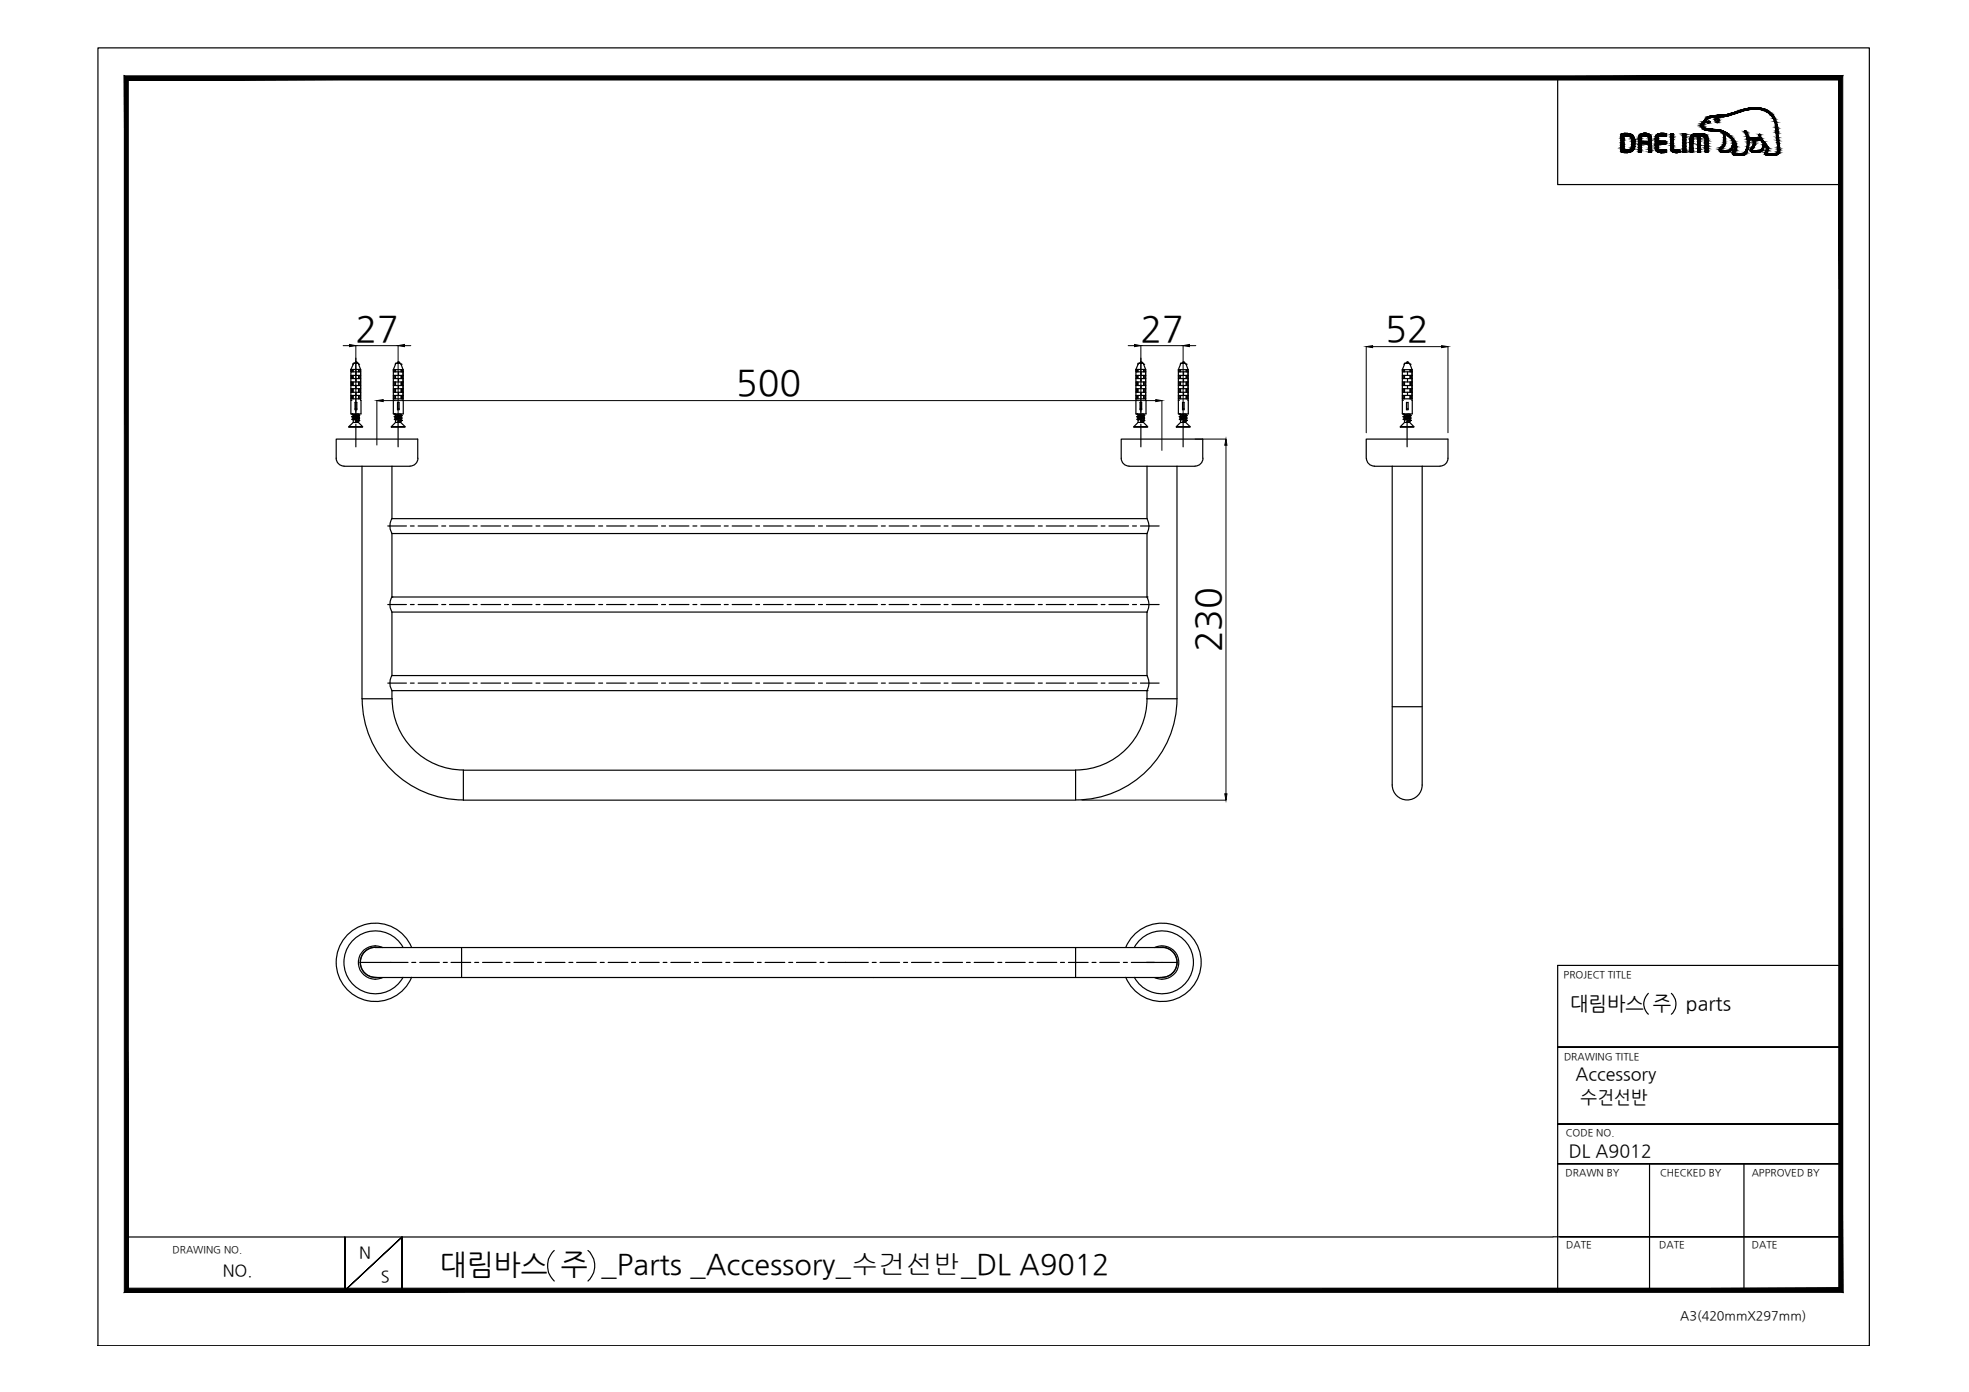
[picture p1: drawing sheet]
<svg xmlns="http://www.w3.org/2000/svg" width="420mm" height="297mm" viewBox="0 0 420 297" stroke-linecap="round" stroke-linejoin="round" font-family="sans-serif">
<defs><g id="words">
<g font-size="7.7">
<text x="75.8" y="72.7">27</text>
<text x="243.4" y="72.7">27</text>
<text x="295.6" y="72.9">52</text>
<text x="157" y="84.4">500</text>
<text x="260.5" y="139.2" transform="rotate(-90 260.5 139.2)">230</text>
</g>
<text font-size="6.1" x="93.8" y="271.9">대림바스 주 _Parts _Accessory_수건선반_DL A9012</text>
<g font-size="4.2">
<text x="335.1" y="215.4">대림바스 주</text>
<text x="359.8" y="215.4">parts</text>
</g>
<g font-size="3.8">
<text x="336.2" y="230.6">Accessory</text>
<text x="337.3" y="235.3">수건선반</text>
<text x="334.8" y="247">DL A9012</text>
</g>
<g font-size="3.5">
<text x="76.6" y="268.5">N</text>
<text x="47.5" y="272.3">NO.</text>
<text x="81.3" y="273.6">S</text>
</g>
<text font-size="2.7" x="358.5" y="281.6">A3(420mmX297mm)</text>
<g font-size="2.1">
<text x="333.7" y="208.6">PROJECT TITLE</text>
<text x="333.7" y="226.2">DRAWING TITLE</text>
<text x="334.1" y="242.4">CODE NO.</text>
<text x="334.1" y="251">DRAWN BY</text>
<text x="354.2" y="251">CHECKED BY</text>
<text x="373.8" y="251">APPROVED BY</text>
<text x="36.8" y="267.4">DRAWING NO.</text>
<text x="334.2" y="266.4">DATE</text>
<text x="354.1" y="266.4">DATE</text>
<text x="373.8" y="266.4">DATE</text>
</g>
</g></defs>
<!-- layer: 0 -->
<g fill="none" stroke="#000" stroke-width=".25">
<path d="M20.9 10.2h378v277h-378zM332.4 16.6v22.8h60.4M368.5 32.5h.1M75.9 76.4v4.9M243.4 76.4v4.9M73.4 99.5h14.1M75.9 82.1v.8M75.9 83.8v4.2M75.9 88.8v.9M75.9 90.5v4.8M77.2 99.5v49.6h6.4v-1.7M83.6 99.5v11.1a3.3 3.3 0 0 0 0 3.3v13.5"/>
<path d="M84.9 89.9v5.4M89.1 97.8v-4.1h-17.4v4.1a1.67 1.67 0 0 0 1.7 1.7M89.2 97.8a1.67 1.67 0 0 1-1.7 1.7M240.9 99.5h14.1M243.4 82.1v.8M243.4 83.8v4.2M243.4 88.8v.9M243.4 90.5v4.8M244.8 99.5v11.1a3.3 3.3 0 0 1 0 3.3v13.5M251.1 99.5v49.6M252.5 89.9v5.4M256.7 97.8v-4.1h-17.4v4.1a1.67 1.67 0 0 0 1.6 1.7"/>
<path d="M256.7 97.8a1.67 1.67 0 0 1-1.7 1.7M291.5 97.8v-4.1h17.5v4.1a1.67 1.67 0 0 1-1.7 1.7M291.6 97.8a1.67 1.67 0 0 0 1.7 1.7M293.2 99.5h14.1M297.1 99.5v68a3.2 3.2 0 0 0 3.2 3.2 3.2 3.2 0 0 0 3.2-3.2v-68M300.3 89.9v5.4M83.6 110.7h161.2M83.6 113.8h161.2M83.6 127.4h.1M83.6 127.4a3.3 3.3 0 0 0 0 3.3v13.4M83.6 127.4h161.2M83.6 130.6h161.2"/>
<path d="M244.8 127.4a3.3 3.3 0 0 1 0 3.3v13.4M244.8 127.4h.1M77.3 149.1a21.6 21.6 0 0 0 21.6 21.6M83.6 144.1v.1a3.3 3.3 0 0 0 0 3.2M83.6 147.4h.1M83.6 144.2h161.2M83.6 147.4h161.2M83.7 149.1a15.2 15.2 0 0 0 15.2 15.2M244.8 149.1a15.2 15.2 0 0 1-15.3 15.2M244.8 144.1v.1a3.3 3.3 0 0 1 0 3.2M244.8 147.4h.1M244.8 149.1h6.3"/>
<path d="M244.8 147.4v1.7M251.1 149.1a21.6 21.6 0 0 1-21.6 21.6M297.1 150.8h6.4M98.9 164.4h130.6v6.3h-130.6zM80.1 208.6h168.3M80.1 202.2h168.3M80.1 202.2a3.2 3.2 0 0 0-3.2 3.2 3.2 3.2 0 0 0 3.2 3.1M80.5 202.1a3.2 3.2 0 0 0-3.6 3.3 3.2 3.2 0 0 0 3.6 3.2M81.6 202.2a3.6 3.6 0 0 0-5.1 3.2 3.6 3.6 0 0 0 5.1 3.2M86 202.1a6.7 6.7 0 0 0-10.2-1.9 6.7 6.7 0 0 0 0 10.3 6.7 6.7 0 0 0 10.2-1.9M87.8 202.2a8.4 8.4 0 0 0-12.8-3.5 8.4 8.4 0 0 0 0 13.3 8.4 8.4 0 0 0 12.8-3.5M98.5 202.2v6.4"/>
<path d="M229.5 202.2v6.4M240.2 202.2a8.4 8.4 0 0 1 12.8-3.5 8.4 8.4 0 0 1 0 13.3 8.4 8.4 0 0 1-12.8-3.5M242.1 202.1a6.7 6.7 0 0 1 10.1-1.9 6.7 6.7 0 0 1 0 10.3 6.7 6.7 0 0 1-10.1-1.9M246.4 202.2a3.6 3.6 0 0 1 5.1 3.2 3.6 3.6 0 0 1-5.1 3.2M247.6 202.1a3.2 3.2 0 0 1 3.6 3.3 3.2 3.2 0 0 1-3.6 3.2M248 202.2a3.2 3.2 0 0 1 3.1 3.2 3.2 3.2 0 0 1-3.1 3.1M351.7 212a3 3 0 0 0 0 4.4M356.6 212a3 3 0 0 1 0 4.4M392.8 206h-60.4v69.7M332.4 223.4h60.4h-60.4M332.4 239.9h60.4h-60.4M332.4 248.3h60.4h-60.4"/>
<path d="M352 248.3v27M372.1 248.3v27M27 264h304.4M73.6 264v11.4l12.2-11.4-12.2 11.4zM85.8 275.4v-11.4v11.4M118.3 266.8a4.5 4.5 0 0 0 0 6.6M125.5 266.8a4.4 4.4 0 0 1 0 6.6M331.4 263.9h61.4h-59.9M341 275.3h51.8"/>
</g>
<g fill="#000" stroke="#000" stroke-width=".21">
<path d="M74.6 73.5l1.3 .3-1.3 .2zM84.9 73.8l1.4-.3v.5zM242.1 73.5l1.3 .3-1.3 .2zM252.5 73.8l1.3-.3v.5zM291.5 74l1.4-.2v.4zM307.6 73.8l1.4 .2-1.4 .2zM80.4 85.5l1.4-.2v.4zM246.6 85.3l1.3 .2-1.3 .2zM261.6 93.7l.2 1.3h-.4zM261.4 169.4h.4l-.2 1.3z"/>
<path d="M27.4 274.9l-.9 .9 365.9-.9zM26.5 275.8l365.9-.9 .8 .9zM392.4 17.1v257.8l.8 .9zM393.2 16.2v259.6l-.8-258.7zM27.4 17.1h365l.8-.9zM26.5 16.2h366.7l-365.8 .9zM26.5 16.2l.9 258.7v-257.8zM26.5 16.2l.9 258.7-.9 .9z"/>
</g>
<!-- layer: DEFAULT_1 -->
<g fill="none" stroke="#000" stroke-width=".25">
<path d="M82.7 112.2h4M87.6 112.2h.8M89.2 112.2h4.2M94.3 112.2h.8M95.9 112.2h4.2M101 112.2h.8M102.6 112.2h4.2M107.6 112.2h.9M109.3 112.2h4.2M114.4 112.2h.8M116 112.2h4.2M121.1 112.2h.8"/>
<path d="M122.8 112.2h4.1M127.7 112.2h.9M129.4 112.2h4.2M134.5 112.2h.8M136.1 112.2h4.2M141.2 112.2h.8M142.8 112.2h4.2M147.9 112.2h.8M149.5 112.2h4.2M154.5 112.2h.9M156.2 112.2h4.2M161.3 112.2h.8"/>
<path d="M162.9 112.2h4.2M168 112.2h.8M169.7 112.2h4.1M174.7 112.2h.8M176.3 112.2h4.2M181.3 112.2h.9M183 112.2h4.2M188.1 112.2h.8M189.7 112.2h4.2M194.8 112.2h.8M196.5 112.2h4.1M201.5 112.2h.8"/>
<path d="M203.1 112.2h4.2M208.2 112.2h.8M209.8 112.2h4.2M214.9 112.2h.8M216.5 112.2h4.2M221.6 112.2h.8M223.3 112.2h4.1M228.2 112.2h.9M229.9 112.2h4.2M235 112.2h.8M236.6 112.2h4.2M241.7 112.2h.8"/>
<path d="M243.4 112.2h3.9M82.7 129h4M87.6 129h.8M89.2 129h4.2M94.3 129h.8M95.9 129h4.2M101 129h.8M102.6 129h4.2M107.6 129h.9M109.3 129h4.2M114.4 129h.8M116 129h4.2"/>
<path d="M121.1 129h.8M122.8 129h4.1M127.7 129h.9M129.4 129h4.2M134.5 129h.8M136.1 129h4.2M141.2 129h.8M142.8 129h4.2M147.9 129h.8M149.5 129h4.2M154.5 129h.9M156.2 129h4.2"/>
<path d="M161.3 129h.8M162.9 129h4.2M168 129h.8M169.7 129h4.1M174.7 129h.8M176.3 129h4.2M181.3 129h.9M183 129h4.2M188.1 129h.8M189.7 129h4.2M194.8 129h.8M196.5 129h4.1"/>
<path d="M201.5 129h.8M203.1 129h4.2M208.2 129h.8M209.8 129h4.2M214.9 129h.8M216.5 129h4.2M221.6 129h.8M223.3 129h4.1M228.2 129h.9M229.9 129h4.2M235 129h.8M236.6 129h4.2"/>
<path d="M241.7 129h.8M243.4 129h3.9M82.7 145.8h4M87.6 145.8h.8M89.2 145.8h4.2M94.3 145.8h.8M95.9 145.8h4.2M101 145.8h.8M102.6 145.8h4.2M107.6 145.8h.9M109.3 145.8h4.2M114.4 145.8h.8"/>
<path d="M116 145.8h4.2M121.1 145.8h.8M122.8 145.8h4.1M127.7 145.8h.9M129.4 145.8h4.2M134.5 145.8h.8M136.1 145.8h4.2M141.2 145.8h.8M142.8 145.8h4.2M147.9 145.8h.8M149.5 145.8h4.2M154.5 145.8h.9"/>
<path d="M156.2 145.8h4.2M161.3 145.8h.8M162.9 145.8h4.2M168 145.8h.8M169.7 145.8h4.1M174.7 145.8h.8M176.3 145.8h4.2M181.3 145.8h.9M183 145.8h4.2M188.1 145.8h.8M189.7 145.8h4.2M194.8 145.8h.8"/>
<path d="M196.5 145.8h4.1M201.5 145.8h.8M203.1 145.8h4.2M208.2 145.8h.8M209.8 145.8h4.2M214.9 145.8h.8M216.5 145.8h4.2M221.6 145.8h.8M223.3 145.8h4.1M228.2 145.8h.9M229.9 145.8h4.2M235 145.8h.8"/>
<path d="M236.6 145.8h4.2M241.7 145.8h.8M243.4 145.8h3.9M76.8 205.4h10.3M87.9 205.4h.8M89.6 205.4h4.2M94.6 205.4h.8M96.3 205.4h4.1M101.3 205.4h.8M103 205.4h4.2M108 205.4h.8M109.7 205.4h4.2"/>
<path d="M114.7 205.4h.8M116.4 205.4h4.2M121.4 205.4h.8M123 205.4h4.2M128.1 205.4h.8M129.8 205.4h4.2M134.8 205.4h.8M136.5 205.4h4.2M141.5 205.4h.8M143.2 205.4h4.1M148.2 205.4h.8M149.9 205.4h4.1"/>
<path d="M154.9 205.4h.8M156.6 205.4h4.2M161.6 205.4h.8M163.3 205.4h4.2M168.3 205.4h.8M170 205.4h4.1M175 205.4h.8M176.7 205.4h8.6M186.1 205.4h.9M187.8 205.4h4.2M192.8 205.4h.9M194.5 205.4h4.2"/>
<path d="M199.5 205.4h.8M201.2 205.4h4.2M206.2 205.4h.8M207.9 205.4h4.2M212.9 205.4h.9M214.6 205.4h4.2M219.6 205.4h.9M221.3 205.4h4.2M226.3 205.4h.8M228 205.4h4.2M233 205.4h.9M234.7 205.4h4.2"/>
<path d="M239.7 205.4h.9M241.4 205.4h4.9M244.6 205.4h6.6"/>
</g>
<!-- layer: 0 -->
<g fill="none" stroke="#000" stroke-width=".21">
<path d="M73.2 73.8h1.4M86.3 73.8h1.4M240.7 73.8h1.4M253.8 73.8h1.4M291.5 74v18.3M292.9 74h14.7M309 74v18.3M80.4 85.5v9.5M81.8 85.5h164.8M84.9 89.7v-15.9h-9v16M247.9 85.5v10.6M252.5 89.7v-15.9h-9.1v16"/>
<path d="M255 93.7h6.6M261.6 95v74.4M230.9 170.7h30.7"/>
</g>
<!-- layer: _______1 -->
<g fill="none" stroke="#000" stroke-width=".25">
<path d="M74.9 78.8v9.5h2.1l-.1-9.5M74.9 78.8h2M75 79.3v-.5v.5M75 78.8v.5M75.2 78.8v.5h-.2M75.4 78.8v.5h1.5M75.9 77.4h.1M75.9 77.4l-.3 .1 .6-.1M76 77.3l-.2 .2M76 77.3h.1M76 77.3l-.1 .1M76 79.3v.8"/>
<path d="M76 77.3l.2 .1M76.1 77.5h.1M76.2 77.4l-.2 .1M76.5 77.7h.1M76.5 77.7v-.2h-1.1l-.5 1.3M76.5 78.8v.5M76.5 77.7l.4 1.1M76.6 78.8v.5M76.8 78.8v.5M83.9 78.9v9.4h2.1v-9.4M83.9 78.9h2.1M84 79.3v-.4v.4"/>
<path d="M84.1 78.9v.4M84.3 78.9v.4h-.3M84.4 78.9v.4h1.6M84.9 77.4l-.3 .1 .6-.1M84.9 77.4h.1M85 77.3l-.1-.1-.1 .3M85 77.3h.1M85 77.3l-.1 .1M85 79.3v.8M85 77.3l.2 .1M85.1 77.5h.1M85.2 77.4l-.2 .1"/>
<path d="M85.6 77.7h.1M85.6 77.7l-.1-.2h-1.1l-.5 1.4M85.6 78.9v.4M85.6 77.7l.4 1.2M85.7 78.9v.4M85.9 78.9v.4M242.4 78.8v9.5h2.1v-9.5M242.4 78.8h2.1M242.5 79.3v-.5v.5M242.5 78.8v.5M242.7 78.8v.5h-.2M242.8 77.7h.1"/>
<path d="M242.8 77.7l.1-.2h1.1v.2M242.9 78.8v.5h1.6M242.9 77.7l-.5 1.1M243.4 77.4h.1M243.4 77.4l-.3 .1 .6-.1M243.5 77.3l-.2 .2M243.5 77.3h.1M243.5 77.3l-.1 .1M243.5 79.3v.8M243.5 77.3l.2 .1M243.6 77.5h.1M243.7 77.4l-.2 .1"/>
<path d="M244 77.7h.1M244 78.8v.5M244 77.7l.5 1.1M244.1 78.8v.5M244.3 78.8v.5M251.4 78.9v9.4h2.2l-.1-9.4M251.4 78.9h2.1M251.5 79.3v-.4v.4M251.6 78.9v.4M251.8 78.9v.4h-.3M251.9 78.9v.4h1.6M252.4 77.4l-.3 .1 .7-.1"/>
<path d="M252.5 77.4h.1M252.5 77.3v-.1l-.2 .3M252.5 77.3h.1M252.5 77.3v.1M252.5 79.3v.8M252.5 77.3l.3 .1M252.6 77.5h.1M252.8 77.4l-.3 .1M253.1 77.7h.1M253.1 77.7l-.1-.2h-1.1l-.5 1.4M253.1 78.9v.4M253.1 77.7l.4 1.2"/>
<path d="M253.2 78.9v.4M253.4 78.9v.4M299.2 78.9v9.4h2.2l-.1-9.4M299.2 78.9h2.1M299.3 79.3v-.4v.4M299.4 78.9v.4M299.6 78.9v.4h-.3M299.7 78.9v.4h1.6M300.3 77.4h.1M300.3 77.4l-.4 .1 .7-.1M300.3 77.3v-.1l-.2 .3M300.3 77.3h.1"/>
<path d="M300.3 77.3v.1M300.3 79.3v.8M300.3 77.3l.3 .1M300.4 77.5h.1M300.6 77.4l-.3 .1M300.9 77.7h.1M300.9 77.7l-.1-.2h-1.1l-.5 1.4M300.9 78.9v.4M300.9 77.7l.4 1.2M301.1 78.9v.4M74.5 91h2.9M74.9 85.4h.1"/>
<path d="M74.9 84.4h.3v.7h-.3M74.9 82.9h.3v.8h-.3M74.9 81.5h.3v.8h-.3M74.9 80.1h.3v.7h-.3M75 80.1v.7M75 81.5v.8M75 82.9v.8M75 84.4v.7M75.1 88.4l.3 .1M75.2 88.9l-.1 .1 .3 .1M75.3 88.3l-.2 .1 1.6 .2-1.6 .4 1.6 .2-1.6 .3 1.6 .2-.8 .1 .8-.1M75.4 90.1l-.9 1.1h2.9l-.9-1.1"/>
<path d="M75.4 88.5h.1M75.4 89.1h.1M75.4 89.6h.1M75.4 90.1h1.1M75.4 88.5v.3M75.4 89.1v.3M75.4 89.6v.5M75.8 85.9h.3v1.5h-.3zM75.8 87.2h.3M76 80.8v.7M76 82.3v.6M76 83.7v.7"/>
<path d="M76.3 88.3l-.9 .2M76.5 88.8h.1M76.5 89.4h.1M76.5 88.5h.1M76.5 89.1h.1M76.5 89.6h.1M76.5 88.5l.2 .1-.2 .2M76.5 89.6l-.6 .2v.2l.6-.1 .2-.2M76.5 89.1l-1.4 .4 .3 .1M76.5 89.4l-1.1 .2M76.5 88.8l-1.1 .3M76.5 88.5l-1.3 .4"/>
<path d="M76.5 88.3v.2M76.5 88.8v.3M76.5 89.4v.2M76.5 89.8v.3M76.5 89.1l.2 .1M76.5 89.6l.2 .1M76.5 84.4v.7h-1.1v-.7h1.5M76.5 80.1v.7M76.5 81.5v.8M76.5 82.9v.8M76.6 80.1v.7M76.6 81.5v.8"/>
<path d="M76.6 82.9v.8M76.7 89.7h.1M76.7 88.7l-1.5 .2M76.7 89.3l-.2 .1M76.8 80.1v.7M76.8 81.5v.8M76.8 82.9v.8M76.8 84.4v.7M76.9 82.9h-1.5v.8h1.5v1.4h-.3v-.7M76.9 81.5h-1.5v.8h1.5M76.9 80.1h-1.5v.7h1.5M83.5 91h2.9"/>
<path d="M83.9 85.4h.1M83.9 84.4h.4v.7h-.4M83.9 82.9h.4v.8h-.4M83.9 81.5h.4v.8h-.4M83.9 80.1h.4v.7h-.4M84 80.1v.7M84 81.5v.8M84 82.9v.8M84 84.4v.7M84.1 80.1v.7M84.1 81.5v.8M84.1 82.9v.8"/>
<path d="M84.1 84.4v.7M84.1 88.4l.3 .1M84.2 88.9l.2 .2M84.4 88.3l-.3 .1 1.7 .2-1.7 .4 1.7 .2-1.6 .3 1.6 .2-.9 .1 .9-.1M84.4 90.1l-.9 1.1h2.9l-.9-1.1M84.4 88.5h.1M84.4 89.1h.1M84.4 89.6h.1M84.4 90.1h1.1M84.4 88.5v.3M84.4 89.1v.3M84.4 89.6v.5"/>
<path d="M84.8 85.9h.4v1.5h-.4zM84.8 87.2h.4M85 80.8v.7M85 82.3v.6M85 83.7v.7M85.3 88.3l-.9 .2M85.5 88.8h.1M85.5 89.4h.1M85.5 88.5h.1M85.5 89.1h.1M85.5 89.6h.1M85.5 88.5l.3 .1-.3 .2"/>
<path d="M85.5 89.6l-.6 .2v.2l.9-.3M85.5 89.1l-1.4 .4 .3 .1M85.5 89.4l-1.1 .2M85.5 88.8l-1.1 .3M85.5 88.5l-1.3 .4M85.5 89.6l.3 .1M85.5 88.3v.2M85.5 88.8v.3M85.5 89.4v.2M85.5 89.8v.3M85.5 89.1l.2 .1M85.6 84.4v.7h-1.2v-.7h1.6"/>
<path d="M85.6 80.1v.7M85.6 81.5v.8M85.6 82.9v.8M85.7 80.1v.7M85.7 81.5v.8M85.7 82.9v.8M85.8 88.7l-1.6 .2M85.8 89.3l-.3 .1M85.9 80.1v.7M85.9 81.5v.8M85.9 82.9v.8M85.9 84.4v.7"/>
<path d="M86 82.9h-1.6v.8h1.6v1.4h-.3v-.7M86 81.5h-1.6v.8h1.6M86 80.1h-1.6v.7h1.6M242 91h2.9M242.4 85.4h.1M242.4 84.4h.3v.7h-.3M242.4 82.9h.3v.8h-.3M242.4 81.5h.3v.8h-.3M242.4 80.1h.3v.7h-.3M242.5 80.1v.7M242.5 81.5v.8M242.5 82.9v.8"/>
<path d="M242.5 84.4v.7M242.6 88.4l.3 .1M242.7 88.9l-.1 .1 .3 .1M242.8 88.3l-.2 .1 1.6 .2-1.6 .4 1.6 .2-1.6 .3 1.6 .2-.8 .1 .8-.1M242.9 90.1l-.9 1.1h2.9l-.9-1.1M242.9 88.5h.1M242.9 89.1h.1M242.9 89.6h.1M242.9 90.1h1.1M242.9 88.5v.3M242.9 89.1v.3M242.9 89.6v.5"/>
<path d="M243.3 85.9h.3v1.5h-.3zM243.3 87.2h.3M243.5 80.8v.7M243.5 82.3v.6M243.5 83.7v.7M243.8 88.3l-.9 .2M244 88.8h.1M244 89.4h.1M244 88.5h.1M244 89.1h.1M244 89.6h.1M244 88.5l.2 .1-.2 .2"/>
<path d="M244 89.6l-.6 .2v.2l.6-.1 .2-.2M244 89.1l-1.4 .4 .3 .1M244 89.4l-1.1 .2M244 88.8l-1.1 .3M244 88.5l-1.3 .4M244 89.6l.2 .1M244 88.3v.2M244 88.8v.3M244 89.4v.2M244 89.8v.3M244 89.1l.2 .1M244 84.4v.7h-1.1v-.7h1.6"/>
<path d="M244 80.1v.7M244 81.5v.8M244 82.9v.8M244.1 80.1v.7M244.1 81.5v.8M244.1 82.9v.8M244.2 88.7l-1.5 .2M244.2 89.3l-.2 .1M244.3 80.1v.7M244.3 81.5v.8M244.3 82.9v.8M244.3 84.4v.7"/>
<path d="M244.5 82.9h-1.6v.8h1.6v1.4h-.4v-.7M244.5 81.5h-1.6v.8h1.6M244.5 80.1h-1.6v.7h1.6M251 91h2.9M251.4 85.4h.1M251.4 80.1h.4v.7h-.4M251.4 81.5h.4v.8h-.4M251.4 82.9h.4v.8h-.4M251.4 84.4h.4v.7h-.4M251.5 80.1v.7M251.5 81.5v.8M251.5 82.9v.8"/>
<path d="M251.5 84.4v.7M251.6 80.1v.7M251.6 81.5v.8M251.6 82.9v.8M251.6 84.4v.7M251.7 88.4l.2 .1M251.7 88.9l.2 .2M251.9 88.3l-.2 .1 1.6 .2-1.6 .4 1.6 .2-1.6 .3 1.6 .2-.8 .1 .8-.1M251.9 90.1l-.9 1.1h2.9l-.9-1.1M251.9 88.5h.1M251.9 89.1h.1M251.9 89.6h.1"/>
<path d="M251.9 88.5v.3M251.9 89.1v.3M251.9 89.6v.5M251.9 90.1h1.1M252.3 85.9h.4v1.5h-.4zM252.3 87.2h.4M252.5 80.8v.7M252.5 82.3v.6M252.5 83.7v.7M252.8 88.3l-.9 .2M253 88.8h.1M253 89.4h.1"/>
<path d="M253 88.5h.1M253 89.1h.1M253 89.6h.1M253 88.5l.3 .1-.3 .2M253 89.6l-.5 .2v.2l.8-.3M253 89.1l-1.3 .4 .2 .1M253 89.4l-1.1 .2M253 88.8l-1.1 .3M253 88.5l-1.3 .4M253 88.3v.2M253 88.8v.3M253 89.4v.2"/>
<path d="M253 89.8v.3M253 89.6l.3 .1M253 89.1l.2 .1M253.1 84.4v.7h-1.2v-.7h1.6M253.1 80.1v.7M253.1 81.5v.8M253.1 82.9v.8M253.2 80.1v.7M253.2 81.5v.8M253.2 82.9v.8M253.3 88.7l-1.6 .2M253.3 89.3l-.3 .1"/>
<path d="M253.4 80.1v.7M253.4 81.5v.8M253.4 82.9v.8M253.4 84.4v.7M253.5 82.9h-1.6v.8h1.6v1.4h-.3v-.7M253.5 80.1h-1.6v.7h1.6M253.5 81.5h-1.6v.8h1.6M298.8 91h2.9M299.2 85.4h.1M299.2 84.4h.4v.7h-.4M299.2 82.9h.4v.8h-.4M299.2 81.5h.4v.8h-.4"/>
<path d="M299.2 80.1h.4v.7h-.4M299.3 80.1v.7M299.3 81.5v.8M299.3 82.9v.8M299.3 84.4v.7M299.4 80.1v.7M299.4 81.5v.8M299.4 82.9v.8M299.4 84.4v.7M299.4 88.4l.3 .1M299.5 88.9l-.1 .1 .3 .1M299.6 88.3l-.2 .1 1.7 .2-1.7 .4 1.7 .2-1.7 .3 1.7 .2-.8 .1 .8-.1"/>
<path d="M299.7 90.1l-.9 1.1h2.9l-.9-1.1M299.7 88.5h.1M299.7 89.1h.1M299.7 89.6h.1M299.7 90.1h1.1M299.7 88.5v.3M299.7 89.1v.3M299.7 89.6v.5M300.1 85.9h.4v1.5h-.4zM300.1 87.2h.4M300.3 80.8v.7M300.3 82.3v.6"/>
<path d="M300.3 83.7v.7M300.6 88.3l-.9 .2M300.8 88.8h.1M300.8 89.4h.1M300.8 88.5h.1M300.8 89.1h.1M300.8 89.6h.1M300.8 88.5l.3 .1-.3 .2M300.8 89.6l-.5 .2v.2l.8-.3M300.8 89.1l-1.4 .4 .3 .1M300.8 89.4l-1.1 .2M300.8 88.8l-1.1 .3"/>
<path d="M300.8 88.5l-1.3 .4M300.8 89.6l.3 .1M300.8 88.3v.2M300.8 88.8v.3M300.8 89.4v.2M300.8 89.8v.3M300.8 89.1l.2 .1M300.9 80.1v.7M300.9 81.5v.8M300.9 82.9v.8M300.9 84.4v.7M301.1 88.7l-1.6 .2"/>
<path d="M301.1 89.3l-.3 .1M301.1 80.1v.7M301.1 81.5v.8M301.1 82.9v.8M301.1 84.4v.7M301.3 82.9h-1.6v.8h1.6v1.4h-1.6v-.7h1.6M301.3 81.5h-1.6v.8h1.6M301.3 80.1h-1.6v.7h1.6"/>
</g>
<g fill="#000" stroke="#000" stroke-width=".21">
<path d="M346.3 32.5h1.2zM346.5 28.5h.9zM347.2 32h1.3zM347.7 29.1h.9zM350.8 28.5h.4zM351.2 29h1.1zM353.7 28.6h1.9zM353.7 32.4h1.9zM354.1 28.5h1.4zM354.4 32.6h.3zM354.4 28.5h.4zM354.6 29.1h1z"/>
<path d="M354.9 29.1h.7zM357.4 32.6h.6zM362.2 28.5h.8zM363 27h.4zM364.3 25.9h.6zM364.5 26.3h.1zM364.7 27.9h2.7zM364.4 25.9h.4zM364.9 27.9h2.6zM365.8 24.7h3.2zM366 25.6h.1zM366.3 26.1l.2 .1z"/>
<path d="M366.4 24.6h2.6zM366.3 25.2h.2zM366.8 24.6h2.2zM374.1 29.8h1.9zM374.2 23h.8zM375 29.8h.6zM375.4 29.5h.4zM375.4 28.7h.2zM375.6 29.8h.5zM376.8 31.3h.5z"/>
<path d="M345.9 29h1.3zM345.9 29h1.3z"/>
<path d="M346.3 32.5l1.1 .1zM346.5 32.6h.9z"/>
<path d="M345.9 29.1h.6zM345.9 29.1h.6z"/>
<path d="M345.9 29.1l.6 .2v-.2zM345.9 29.1l.6 .2h-.6z"/>
<path d="M345.9 29.3h.6zM345.9 29.3h.6z"/>
<path d="M345.9 29.3l.6 .3v-.3zM345.9 29.3l.6 .3h-.6z"/>
<path d="M345.9 29.6l.6 .3v-.3zM345.9 29.6l.6 .3h-.6z"/>
<path d="M345.9 29.9l.6 .1v-.1zM345.9 29.9l.6 .1h-.6z"/>
<path d="M345.9 30l.6 .5v-.5zM345.9 30l.6 .5h-.6z"/>
<path d="M345.9 30.5l.6 .3v-.3zM345.9 30.5l.6 .3h-.6z"/>
<path d="M345.9 30.8l.6 .4v-.4zM345.9 30.8l.6 .4h-.6zM345.9 31.2h.6zM345.9 31.2h.6z"/>
<path d="M345.9 31.2l.6 .4v-.4zM345.9 31.2l.6 .4h-.6z"/>
<path d="M345.9 31.6l.6 .2v-.2zM345.9 31.6l.6 .2h-.6z"/>
<path d="M345.9 31.8h.6zM345.9 31.8h.6z"/>
<path d="M345.9 31.8l.6 .2v-.2zM345.9 31.8l.6 .2h-.6zM345.9 32h.6zM345.9 32h.6z"/>
<path d="M345.9 32h.6zM345.9 32h.6z"/>
<path d="M345.9 32h.7zM345.9 32h.7z"/>
<path d="M345.9 29h.9zM345.9 29h1.2z"/>
<path d="M345.9 29h.9zM345.9 29l.6 .1zM345.9 29.1h.6zM345.9 29.1h.6z"/>
<path d="M345.9 32h1zM345.9 32h1z"/>
<path d="M345.9 32h1.1zM345.9 32h1.1z"/>
<path d="M345.9 29h1.2zM345.9 29h1.3z"/>
<path d="M345.9 32h1.2zM345.9 32h1.2z"/>
<path d="M347.2 29h1.3zM347.2 29h1.3z"/>
<path d="M345.9 32h1.3zM345.9 32h1.3z"/>
<path d="M346.5 28.5h1zM346.3 28.5h1.2z"/>
<path d="M346.3 28.5h1.3zM346.2 28.5h1.4z"/>
<path d="M346.2 28.5h1.5zM346.1 28.5h1.6z"/>
<path d="M346.2 32.5h1.4zM346.2 32.5h1.3z"/>
<path d="M346.1 28.5l1.8 .1zM345.9 28.6h2z"/>
<path d="M346.1 32.5h1.6zM346.1 32.5h1.5z"/>
<path d="M345.9 32.4h2zM345.9 32.4h2z"/>
<path d="M345.9 32.4h2zM345.9 32.4l1.8 .1z"/>
<path d="M345.9 28.6h2zM345.9 28.6h2z"/>
<path d="M345.9 28.6l2.3 .1-.3-.1zM345.9 28.6l2.3 .1h-2.3z"/>
<path d="M345.9 32.3h2.3zM345.9 32.3h2.3z"/>
<path d="M345.9 32.3l2 .1 .3-.1zM345.9 32.3l2 .1h-2z"/>
<path d="M345.9 28.7h2.3zM345.9 28.7h2.3z"/>
<path d="M345.9 28.7l2.4 .1zM345.9 28.7l2.4 .1z"/>
<path d="M345.9 28.8l2.5 .1-.1-.1zM345.9 28.8l2.5 .1h-2.5z"/>
<path d="M345.9 32.3h2.4zM345.9 32.3h2.3z"/>
<path d="M345.9 32.1h2.5zM345.9 32.1h2.5z"/>
<path d="M345.9 32.1l2.4 .2 .1-.2zM345.9 32.1l2.4 .2h-2.4z"/>
<path d="M345.9 28.9h2.5zM345.9 28.9h2.5z"/>
<path d="M345.9 28.9l2.6 .1-.1-.1zM345.9 28.9l2.6 .1h-2.6z"/>
<path d="M347.2 29h1.3zM347.2 29h1.3z"/>
<path d="M347.2 29h1.4zM347.2 29h1.4z"/>
<path d="M347.3 32h1.2zM347.2 32h1.3zM347.2 32h1.3z"/>
<path d="M345.9 32l2.5 .1 .1-.1zM345.9 32l2.5 .1h-2.5z"/>
<path d="M347.4 29l1.2 .1v-.1zM347.4 29l1.2 .1zM347.7 29.1h.9z"/>
<path d="M347.8 29.1l.9 .2-.1-.2zM347.8 29.1l.9 .2h-.7z"/>
<path d="M347.7 31.9h.9zM347.6 31.9h1z"/>
<path d="M347.6 31.9h1zM347.3 32h1.2z"/>
<path d="M348 29.3l.8 .1-.1-.1zM348 29.3l.8 .1h-.7z"/>
<path d="M347.9 31.8h.8zM347.7 31.9h.9z"/>
<path d="M348.1 29.4l.7 .2v-.2zM348.1 29.4l.7 .2h-.7z"/>
<path d="M348.1 29.6l.8 .2-.1-.2zM348.1 29.6l.8 .2h-.7z"/>
<path d="M348.1 31.6h.7zM348.1 31.6h.7z"/>
<path d="M348.1 31.6l.6 .2 .1-.2zM348.1 31.6l.6 .2h-.8z"/>
<path d="M348.2 29.8l.7 .1v-.1zM348.2 29.8l.7 .1h-.7z"/>
<path d="M348.2 29.9l.7 .2v-.2zM348.2 29.9l.7 .2h-.7z"/>
<path d="M348.2 30.1l.7 .1zM348.2 30.1l.7 .1zM348.2 30.2h.7zM348.2 30.2h.7zM348.2 30.2h.7zM348.2 30.2h.7zM348.2 30.2h.7zM348.2 30.2h.7z"/>
<path d="M348.2 30.2h.7zM348.2 30.2h.7z"/>
<path d="M348.2 30.2l.7 .1zM348.2 30.2l.7 .1z"/>
<path d="M348.2 30.3l.7 .2v-.2zM348.2 30.3l.7 .2h-.7z"/>
<path d="M348.2 30.5l.7 .1v-.1zM348.2 30.5l.7 .1h-.7z"/>
<path d="M348.2 30.6l.7 .1v-.1zM348.2 30.6l.7 .1h-.7z"/>
<path d="M348.2 30.7l.7 .1zM348.2 30.7l.7 .1z"/>
<path d="M348.2 30.8h.7zM348.2 30.8h.7z"/>
<path d="M348.2 30.8l.7 .1zM348.2 30.8l.7 .1z"/>
<path d="M348.2 30.9l.7 .4v-.4zM348.2 30.9l.7 .4h-.7zM348.2 31.3h.7zM348.2 31.3h.7z"/>
<path d="M348.2 31.3l.6 .3 .1-.3zM348.2 31.3l.6 .3h-.7z"/>
<path d="M349.6 29.6h.7zM349.6 29.6h.7zM349.6 29.6h.7zM349.6 29.6h.7z"/>
<path d="M349.7 32.5h.3zM349.7 32.5h.5z"/>
<path d="M349.7 32.5h.3zM349.7 32.5h.3z"/>
<path d="M349.7 32.5h.5zM349.7 32.5h.5z"/>
<path d="M349.7 32.4h.5zM349.7 32.4l.5 .1z"/>
<path d="M349.6 29.5l.7 .1zM349.6 29.5l.7 .1z"/>
<path d="M349.6 29.6h.7zM349.6 29.6h.7zM349.6 29.6h.7zM349.6 29.6h.7z"/>
<path d="M349.6 29.6h.7zM349.6 29.6h.7zM349.6 29.6h.7zM349.6 29.6h.7z"/>
<path d="M349.6 29.6l.7 .3v-.3zM349.6 29.6l.7 .3h-.7zM349.6 29.9h.7zM349.6 29.9h.7z"/>
<path d="M349.6 29.9l.7 .2v-.2zM349.6 29.9l.7 .2h-.7z"/>
<path d="M349.6 30.1l.7 .1zM349.6 30.1l.7 .1z"/>
<path d="M349.6 30.7l.7 .1zM349.6 30.7l.7 .1z"/>
<path d="M349.6 30.8l.7 .2v-.2zM349.6 30.8l.7 .2h-.7z"/>
<path d="M349.6 31l.7 .4v-.4zM349.6 31l.7 .4h-.7z"/>
<path d="M349.6 31.4l.7 .1zM349.6 31.4l.7 .1z"/>
<path d="M349.6 31.5l.7 .4v-.4zM349.6 31.5l.7 .4h-.7z"/>
<path d="M349.6 31.9h.7zM349.6 31.9h.7z"/>
<path d="M349.6 31.9l.7 .2v-.2zM349.6 31.9l.7 .2h-.7z"/>
<path d="M349.6 32.1l.7 .1zM349.6 32.1l.7 .1z"/>
<path d="M349.6 32.2l.7 .1zM349.6 32.2l.7 .1z"/>
<path d="M349.6 32.3h.7zM349.6 32.3h.7z"/>
<path d="M349.6 32.3l.7 .1zM349.6 32.3l.7 .1zM349.6 32.4h.7zM349.6 32.4h.7zM349.6 32.4h.7zM349.6 32.4h.7z"/>
<path d="M349.6 32.4h.7zM349.6 32.4h.6z"/>
<path d="M349.7 29.3l.6 .2v-.2zM349.7 29.3l.6 .2h-.7z"/>
<path d="M349.7 29.2l.6 .1v-.1zM349.7 29.2l.6 .1h-.6z"/>
<path d="M349.7 29.1h.7zM349.7 29.1h.8z"/>
<path d="M349.7 29.1h.7zM349.7 29.1l.6 .1z"/>
<path d="M349.7 29.1h.9zM349.7 29.1h.8z"/>
<path d="M349.7 29h1.1zM349.7 29l.9 .1z"/>
<path d="M350.8 28.5h.4zM350.8 28.5h.4zM350.8 28.5h.4z"/>
<path d="M350.8 28.5h.6zM350.6 28.5h.8z"/>
<path d="M350.6 28.5h.8zM350.6 28.5h.8z"/>
<path d="M350.6 28.5h1zM350.4 28.5h1.2z"/>
<path d="M350.4 28.5l1.4 .1zM350.2 28.6h1.6z"/>
<path d="M350.2 28.6l1.8 .1zM350 28.7h2z"/>
<path d="M351.8 29.6h.6zM351.8 29.6h.6z"/>
<path d="M350 28.7l2.1 .1zM349.9 28.8h2.2z"/>
<path d="M349.9 28.8l2.3 .1-.1-.1zM349.9 28.8l2.3 .1h-2.4z"/>
<path d="M349.8 28.9l2.5 .1zM349.8 28.9l2.5 .1z"/>
<path d="M351.1 29h1.2zM351.1 29h1.2zM351.2 29h1.1z"/>
<path d="M351.3 29l1 .1zM351.3 29l1 .1z"/>
<path d="M351.5 29.1h.8zM351.5 29.1h.8z"/>
<path d="M351.6 29.1l.8 .2-.1-.2zM351.6 29.1l.8 .2h-.7z"/>
<path d="M351.8 32.5h.5zM351.8 32.5h.4z"/>
<path d="M351.7 29.3l.7 .1zM351.7 29.3l.7 .1z"/>
<path d="M351.7 29.4h.7zM351.7 29.4h.7z"/>
<path d="M351.7 29.4l.7 .2v-.2zM351.7 29.4l.7 .2h-.6zM351.8 29.6h.6zM351.8 29.6h.6z"/>
<path d="M351.8 29.6h.6zM351.8 29.6h.6z"/>
<path d="M351.8 29.6l.6 .1zM351.8 29.6l.6 .1zM351.8 29.7h.6zM351.8 29.7h.6z"/>
<path d="M351.8 29.7l.6 .2v-.2zM351.8 29.7l.6 .2h-.6z"/>
<path d="M351.8 29.9h.6zM351.8 29.9h.6z"/>
<path d="M351.8 29.9l.6 .2v-.2zM351.8 29.9l.6 .2h-.6z"/>
<path d="M351.8 30.1l.6 .1zM351.8 30.1l.6 .1z"/>
<path d="M349.6 30.2h2.8zM349.6 30.2h2.8z"/>
<path d="M349.6 30.2h2.8zM349.6 30.2h2.8z"/>
<path d="M349.6 30.2l2.8 .4v-.4zM349.6 30.2l2.8 .4h-2.8z"/>
<path d="M349.6 30.6l2.8 .1zM349.6 30.6l2.8 .1z"/>
<path d="M351.8 30.7l.6 .1zM351.8 30.7l.6 .1z"/>
<path d="M351.8 30.8l.6 .1v-.1zM351.8 30.8l.6 .1h-.6z"/>
<path d="M351.8 30.9l.6 .2v-.2zM351.8 30.9l.6 .2h-.6zM351.8 31.1h.6zM351.8 31.1h.6z"/>
<path d="M351.8 31.1l.6 .5v-.5zM351.8 31.1l.6 .5h-.6z"/>
<path d="M351.8 31.6h.6zM351.8 31.6h.6z"/>
<path d="M351.8 31.6l.6 .3v-.3zM351.8 31.6l.6 .3h-.6z"/>
<path d="M351.8 31.9l.6 .2v-.2zM351.8 31.9l.6 .2h-.6z"/>
<path d="M351.8 32.1l.6 .1zM351.8 32.1l.6 .1z"/>
<path d="M351.8 32.2l.6 .1zM351.8 32.2l.6 .1z"/>
<path d="M351.8 32.3l.6 .1zM351.8 32.3l.6 .1zM351.8 32.4h.6zM351.8 32.4h.6z"/>
<path d="M351.8 32.4h.6zM351.8 32.4h.6zM351.8 32.4h.6zM351.8 32.4h.6z"/>
<path d="M351.8 32.4h.6zM351.8 32.4l.5 .1zM351.8 32.5h.5zM351.8 32.5h.5z"/>
<path d="M353.3 29.1h1.1zM353.3 29.1h1.1z"/>
<path d="M353.2 29.4l.7 .1zM353.2 29.4l.7 .1z"/>
<path d="M353.2 29.5h.7zM353.2 29.5h.7zM353.2 29.5h.7zM353.2 29.5h.7z"/>
<path d="M353.2 29.5l.7 .1zM353.2 29.5l.7 .1z"/>
<path d="M353.2 29.6h.7zM353.2 29.6h.7z"/>
<path d="M353.2 29.6h.7zM353.2 29.6h.7z"/>
<path d="M353.2 29.6l.7 .3v-.3zM353.2 29.6l.7 .3h-.7z"/>
<path d="M353.2 29.9l.7 .1v-.1zM353.2 29.9l.7 .1h-.7z"/>
<path d="M353.2 30l.7 .1zM353.2 30l.7 .1z"/>
<path d="M353.2 30.1l.7 .1zM353.2 30.1l.7 .1z"/>
<path d="M353.2 30.7l.7 .1zM353.2 30.7l.7 .1z"/>
<path d="M353.2 30.8l.7 .2v-.2zM353.2 30.8l.7 .2h-.7z"/>
<path d="M353.2 31l.7 .1v-.1zM353.2 31l.7 .1h-.7z"/>
<path d="M353.2 31.1l.7 .2v-.2zM353.2 31.1l.7 .2h-.7z"/>
<path d="M353.2 31.3l.7 .1zM353.2 31.3l.7 .1z"/>
<path d="M353.2 31.4l.7 .1zM353.2 31.4l.7 .1z"/>
<path d="M353.2 31.5h.7zM353.2 31.5h.7zM353.2 31.5h.7zM353.2 31.5h.7z"/>
<path d="M353.2 31.5l.7 .1v-.1zM353.2 31.5l.7 .1h-.7z"/>
<path d="M353.2 31.6l.7 .2v-.2zM353.2 31.6l.7 .2h-.6z"/>
<path d="M353.3 29.2l.6 .2v-.2zM353.3 29.2l.6 .2h-.7z"/>
<path d="M353.3 31.8h.6zM353.3 31.8h.6z"/>
<path d="M353.3 31.8l.7 .1zM353.3 31.8l.7 .1z"/>
<path d="M353.3 29.1h.7zM353.3 29.1l.6 .1zM353.3 29.2h.6zM353.3 29.2h.6z"/>
<path d="M353.3 31.9l.8 .1zM353.3 31.9l.8 .1z"/>
<path d="M354 32.5h1.6zM354 32.5h1.6zM354 32.5h1.6zM354 32.5h1.6zM354 32.5h1.6z"/>
<path d="M353.3 29.1h.8zM353.3 29.1h1z"/>
<path d="M353.3 29.1h.8zM353.3 29.1h.7z"/>
<path d="M353.3 29.1h1zM353.3 29.1h1.1z"/>
<path d="M353.3 32h1.1zM353.3 32h1.1z"/>
<path d="M354.4 32.6h.2zM354.4 32.6h.2z"/>
<path d="M353.3 32h1.1zM353.3 32h1.1zM353.3 32h1.1zM353.3 32h1.1z"/>
<path d="M354.4 32.6h.3zM354.4 32.6h.4z"/>
<path d="M354.4 28.5h.8zM354.3 28.5h.9z"/>
<path d="M354.3 28.5h1.2zM354.1 28.5h1.4zM354 28.5h1.5z"/>
<path d="M354.3 32.6h.9zM354.3 32.6h.5z"/>
<path d="M353.2 30.7h2.2zM353.2 30.7h2.3z"/>
<path d="M353.2 30.2h2.3zM353.2 30.2h2.3z"/>
<path d="M353.2 30.7h2.3zM353.2 30.7h2.3z"/>
<path d="M354.1 32.5h1.4zM354.1 32.5l1.1 .1z"/>
<path d="M353.2 30.2h2.3zM353.2 30.2h2.3z"/>
<path d="M353.2 30.2h2.4zM353.2 30.2h2.4z"/>
<path d="M354.1 32.5h1.4zM354.1 32.5h1.4z"/>
<path d="M354 28.5h1.6zM354 28.5h1.6z"/>
<path d="M354 28.5h1.6zM354 28.5h1.6z"/>
<path d="M355.4 29.1h.2zM354.9 29.1h.7z"/>
<path d="M353.2 30.2l2.4 .1zM353.2 30.2l2.4 .1z"/>
<path d="M353.2 30.7h2.4zM353.2 30.7h2.3z"/>
<path d="M354.1 32.5h1.5zM354.1 32.5h1.4z"/>
<path d="M354 28.5h1.6zM354 28.5h1.6z"/>
<path d="M353.9 28.5l1.7 .1zM353.7 28.6h1.9zM353.7 28.6h1.9z"/>
<path d="M353.7 28.6l1.9 .1v-.1zM353.5 28.7l.2-.1 1.9 .1z"/>
<path d="M353.5 28.7l2.1 .1v-.1zM353.5 28.7l2.1 .1h-2.2z"/>
<path d="M353.4 28.8l2.2 .1zM353.4 28.8l2.2 .1z"/>
<path d="M353.3 28.9l2.3 .1zM353.3 28.9l2.3 .1z"/>
<path d="M353.3 29l2.3 .1zM353.3 29l2.3 .1zM353.3 29.1h2.3zM353.3 29.1h2.3z"/>
<path d="M354.4 29.1h1.2zM354.4 29.1h1.2z"/>
<path d="M354.5 29.1h1.1zM354.5 29.1h1.1zM354.6 29.1h1z"/>
<path d="M353.2 30.3l2.4 .1zM353.2 30.3l2.4 .1z"/>
<path d="M353.2 30.4l2.4 .1v-.1zM353.2 30.4l2.4 .1h-2.4z"/>
<path d="M353.2 30.5l2.4 .1zM353.2 30.5l2.4 .1z"/>
<path d="M353.2 30.6h2.4zM353.2 30.6l2.4 .1z"/>
<path d="M353.3 32h2.3zM353.3 32h2.3z"/>
<path d="M353.3 32l2.3 .1zM353.3 32l2.3 .1z"/>
<path d="M353.3 32.1l2.3 .1v-.1zM353.3 32.1l2.3 .1h-2.2z"/>
<path d="M353.4 32.2l2.2 .1zM353.4 32.2l2.2 .1z"/>
<path d="M353.5 32.3l2.1 .1v-.1zM353.5 32.3l2.1 .1h-1.9zM353.7 32.4h1.9z"/>
<path d="M353.8 32.4l1.8 .1zM353.8 32.4l1.8 .1zM354 32.5h1.6z"/>
<path d="M354 32.5h1.6zM354 32.5h1.6z"/>
<path d="M356.6 28.5h.4zM356.6 28.5h.4z"/>
<path d="M356.6 28.5h.4zM356.6 28.5h.4z"/>
<path d="M356.6 28.5l.5 .1zM356.6 28.5l.5 .1z"/>
<path d="M356.5 28.6h.6zM356.5 28.6h.6z"/>
<path d="M356.5 28.6l.6 .1zM356.5 28.6l.6 .1zM356.5 28.7h.6zM356.5 28.7h.6z"/>
<path d="M356.5 28.7l.6 .1v-.1zM356.5 28.7l.6 .1h-.6zM356.5 28.8h.6zM356.5 28.8h.6z"/>
<path d="M356.5 28.8l.6 .2v-.2zM356.5 28.8l.6 .2h-.6z"/>
<path d="M356.5 29l.6 .1zM356.5 29l.6 .1z"/>
<path d="M356.5 29.1l.6 .3v-.3zM356.5 29.1l.6 .3h-.6z"/>
<path d="M356.5 29.4h.6zM356.5 29.4h.6z"/>
<path d="M356.5 29.4l.6 .4v-.4zM356.5 29.4l.6 .4h-.6z"/>
<path d="M356.5 29.8l.6 .1zM356.5 29.8l.6 .1z"/>
<path d="M356.5 29.9l.6 .7v-.7zM356.5 29.9l.6 .7h-.6z"/>
<path d="M356.5 30.6l.6 .1zM356.5 30.6l.6 .1z"/>
<path d="M356.5 30.7l.6 .3v-.3zM356.5 30.7l.6 .3h-.6z"/>
<path d="M356.5 31l.6 .1zM356.5 31l.6 .1z"/>
<path d="M356.5 31.1l.6 .2v-.2zM356.5 31.1l.6 .2h-.6z"/>
<path d="M356.5 31.3l.6 .1zM356.5 31.3l.6 .1z"/>
<path d="M356.5 31.4l.6 .1zM356.5 31.4l.6 .1z"/>
<path d="M356.5 31.5h.6zM356.5 31.5h.6z"/>
<path d="M356.5 31.5l.6 .1zM356.5 31.5l.6 .1zM356.5 31.6h.6zM356.5 31.6h.6z"/>
<path d="M356.5 31.6h.6zM356.5 31.6h.6zM356.5 31.6h.6zM356.5 31.6h.6z"/>
<path d="M356.5 31.6l.6 .1v-.1zM356.5 31.6l.6 .1h-.6z"/>
<path d="M356.5 31.7l.7 .1-.1-.1zM356.5 31.7l.7 .1h-.7z"/>
<path d="M356.5 31.8h.7zM356.5 31.8h.7z"/>
<path d="M356.5 31.8l.8 .1zM356.5 31.8l.8 .1z"/>
<path d="M356.5 31.9l.9 .1zM356.5 31.9l.9 .1z"/>
<path d="M357.4 32.6h.5zM357.6 32.6h.3z"/>
<path d="M356.6 32h1zM356.6 32h1z"/>
<path d="M356.6 32h1.1zM356.6 32h1.1z"/>
<path d="M357.4 32.5h.8zM357.4 32.5l.6 .1z"/>
<path d="M357.3 32.5h1zM357.3 32.5h.9z"/>
<path d="M357.2 32.5h1.1zM357.2 32.5h1.1z"/>
<path d="M356.6 32h1.9zM356.6 32h1.9z"/>
<path d="M356.6 32l1.9 .1zM356.6 32l1.9 .1z"/>
<path d="M356.6 32.1h1.9zM356.6 32.1h1.9z"/>
<path d="M356.6 32.1l1.9 .1zM356.6 32.1l1.9 .1z"/>
<path d="M356.6 32.2l1.9 .1v-.1zM356.6 32.2l1.9 .1h-1.7z"/>
<path d="M356.8 32.3l1.7 .1zM356.8 32.3l1.7 .1z"/>
<path d="M356.9 32.4l1.6 .1zM356.9 32.4l1.6 .1zM357.1 32.5h1.4zM357.1 32.5h1.4z"/>
<path d="M357.1 32.5h1.4zM357.1 32.5h1.4zM357.2 32.5h1.3zM357.2 32.5h1.3z"/>
<path d="M357.2 32.5h1.3zM357.2 32.5h1.1z"/>
<path d="M359.3 28.5h.4zM359.1 28.5h.6zM359.1 28.5h.6zM359.1 28.5h.6z"/>
<path d="M359.1 28.5l.6 .2v-.2zM359.1 28.5l.6 .2h-.6z"/>
<path d="M359.1 32.5h.6zM359.1 32.5h.5z"/>
<path d="M359.1 28.7h.6zM359.1 28.7h.6z"/>
<path d="M359.1 28.7l.6 .1v-.1zM359.1 28.7l.6 .1h-.6z"/>
<path d="M359.1 28.8l.6 .2v-.2zM359.1 28.8l.6 .2h-.6z"/>
<path d="M359.1 29l.6 .3v-.3zM359.1 29l.6 .3h-.6z"/>
<path d="M359.1 29.3l.6 .5v-.5zM359.1 29.3l.6 .5h-.6z"/>
<path d="M359.1 29.8l.6 .7v-.7zM359.1 29.8l.6 .7h-.6z"/>
<path d="M359.1 30.5l.6 .7v-.7zM359.1 30.5l.6 .7h-.6z"/>
<path d="M359.1 31.2l.6 .6v-.6zM359.1 31.2l.6 .6h-.6z"/>
<path d="M359.1 31.8l.6 .2v-.2zM359.1 31.8l.6 .2h-.6z"/>
<path d="M359.1 32l.6 .2v-.2zM359.1 32l.6 .2h-.6z"/>
<path d="M359.1 32.2l.6 .1v-.1zM359.1 32.2l.6 .1h-.6z"/>
<path d="M359.1 32.3l.6 .1zM359.1 32.3l.6 .1z"/>
<path d="M359.1 32.4l.6 .1v-.1zM359.1 32.4l.6 .1h-.6zM359.1 32.5h.6zM359.1 32.5h.6z"/>
<path d="M360.8 32.5h.3zM360.8 32.5h.2z"/>
<path d="M360.6 32.4l.5 .1 .1-.1zM360.6 32.4l.5 .1zM360.8 32.5h.3zM360.8 32.5h.3z"/>
<path d="M360.6 29.7l.7 .1zM360.6 29.7l.7 .1z"/>
<path d="M360.6 29.8l.7 .3v-.3zM360.6 29.8l.7 .3h-.7z"/>
<path d="M360.6 30.1h.7zM360.6 30.1h.7z"/>
<path d="M360.6 30.1l.7 .1zM360.6 30.1l.7 .1z"/>
<path d="M360.6 30.2h.7zM360.6 30.2h.7z"/>
<path d="M360.6 30.2h.7zM360.6 30.2h.7z"/>
<path d="M360.6 30.2l.7 .1zM360.6 30.2l.7 .1z"/>
<path d="M360.6 30.3l.7 .1v-.1zM360.6 30.3l.7 .1h-.7z"/>
<path d="M360.6 30.4l.7 .1zM360.6 30.4l.7 .1z"/>
<path d="M360.6 30.5l.7 .1v-.1zM360.6 30.5l.7 .1h-.7z"/>
<path d="M360.6 30.6l.7 .1zM360.6 30.6l.7 .1z"/>
<path d="M360.6 30.7l.7 .9v-.9zM360.6 30.7l.7 .9h-.7zM360.6 31.6h.7zM360.6 31.6h.7z"/>
<path d="M360.6 31.6l.7 .5v-.5zM360.6 31.6l.7 .5h-.7zM360.6 32.1h.7zM360.6 32.1h.7z"/>
<path d="M360.6 32.1l.7 .1v-.1zM360.6 32.1l.7 .1h-.7zM360.6 32.2h.7zM360.6 32.2h.7z"/>
<path d="M360.6 32.2l.7 .1zM360.6 32.2l.7 .1zM360.6 32.3h.7zM360.6 32.3h.7z"/>
<path d="M360.6 32.3h.7zM360.6 32.3l.6 .1zM360.6 32.4h.6zM360.6 32.4h.6z"/>
<path d="M360.7 29.5h.6zM360.7 29.5h.6z"/>
<path d="M360.6 29.5l.7 .2v-.2zM360.6 29.5l.7 .2h-.7z"/>
<path d="M360.7 29.3l.6 .2 .1-.2zM360.7 29.3l.6 .2h-.6z"/>
<path d="M360.8 29.1l.6 .2 .2-.2zM360.8 29.1l.6 .2h-.7z"/>
<path d="M360.8 29.1h.9zM360.8 29.1h1z"/>
<path d="M360.8 29.1h.9zM360.8 29.1h.8z"/>
<path d="M360.8 29.1h1.3zM360.8 29.1h1.4z"/>
<path d="M360.8 29.1h1.3zM360.8 29.1h1z"/>
<path d="M362.2 29.1h2.1zM362.2 29.1h2.1z"/>
<path d="M362.2 29.1h.7zM362.2 29.1h.7z"/>
<path d="M362.2 32.3h.7zM362.2 32.3h.7z"/>
<path d="M362.3 32.5h.5zM362.3 32.5h.4z"/>
<path d="M362.2 32.4l.6 .1zM362.2 32.4l.6 .1z"/>
<path d="M362.3 32.5h.5zM362.3 32.5h.5z"/>
<path d="M362.2 29.1h.7zM362.2 29.1h.7z"/>
<path d="M362.2 29.1l.7 .1zM362.2 29.1l.7 .1z"/>
<path d="M362.2 29.2l.7 .1zM362.2 29.2l.7 .1z"/>
<path d="M362.2 29.3l.7 .1zM362.2 29.3l.7 .1z"/>
<path d="M362.2 29.4l.7 .1v-.1zM362.2 29.4l.7 .1h-.7z"/>
<path d="M362.2 29.5l.7 .1zM362.2 29.5l.7 .1z"/>
<path d="M362.2 29.6l.7 .2v-.2zM362.2 29.6l.7 .2h-.7z"/>
<path d="M362.2 29.8l.7 .4v-.4zM362.2 29.8l.7 .4h-.7z"/>
<path d="M362.2 30.2l.7 .1v-.1zM362.2 30.2l.7 .1h-.7z"/>
<path d="M362.2 30.3l.7 .6v-.6zM362.2 30.3l.7 .6h-.7z"/>
<path d="M362.2 30.9l.7 .1v-.1zM362.2 30.9l.7 .1h-.7z"/>
<path d="M362.2 31l.7 .6v-.6zM362.2 31l.7 .6h-.7z"/>
<path d="M362.2 31.6l.7 .1v-.1zM362.2 31.6l.7 .1h-.7z"/>
<path d="M362.2 31.7l.7 .2v-.2zM362.2 31.7l.7 .2h-.7z"/>
<path d="M362.2 31.9l.7 .1v-.1zM362.2 31.9l.7 .1h-.7z"/>
<path d="M362.2 32l.7 .1v-.1zM362.2 32l.7 .1h-.7z"/>
<path d="M362.2 32.1l.7 .1zM362.2 32.1l.7 .1z"/>
<path d="M362.2 32.2l.7 .1zM362.2 32.2l.7 .1z"/>
<path d="M362.2 32.3l.7 .1zM362.2 32.3l.7 .1zM362.2 32.4h.7zM362.2 32.4h.7z"/>
<path d="M362.2 32.4h.7zM362.2 32.4h.6z"/>
<path d="M362.2 28.5h1.1zM361.7 28.5h1.6z"/>
<path d="M363 26.7l.3 .1zM363 26.7l.3 .1z"/>
<path d="M363 26.8l.3 .1zM363 26.8l.3 .1z"/>
<path d="M363 26.9l.4 .1zM363 26.9l.4 .1zM363 27h.4z"/>
<path d="M361.7 28.5h1.8zM361.7 28.5h1.8z"/>
<path d="M363 26.6l.3 .1 .1-.1zM363 26.6l.3 .1h-.3z"/>
<path d="M363 27l.5 .1-.1-.1zM363 27l.5 .1h-.4z"/>
<path d="M363 26.6h.4zM363 26.6h.4z"/>
<path d="M363.1 26.5h.4zM363.1 26.5l.3 .1z"/>
<path d="M361.7 28.5l2.1 .1zM361.3 28.6h2.5z"/>
<path d="M363.1 26.4h.4zM363.1 26.4l.4 .1z"/>
<path d="M363.1 27.1h.4zM363.1 27.1h.4z"/>
<path d="M363.1 27.1l.6 .2zM363.1 27.1l.6 .2z"/>
<path d="M363.6 25.8h.4zM363.6 25.8h.4zM363.6 25.8h.4zM363.6 25.8h.4zM363.6 25.8h.4zM363.6 25.8h.5z"/>
<path d="M363.2 27.3h.6zM363.2 27.3h.6z"/>
<path d="M363.2 26.2l.3 .2 .2-.2zM363.2 26.2l.3 .2h-.4z"/>
<path d="M363.2 27.3l.8 .1zM363.2 27.3l.8 .1z"/>
<path d="M361.3 28.6l2.6 .1zM361.2 28.7h2.7z"/>
<path d="M363.4 26.1l.3 .1 .1-.1zM363.2 26.2l.2-.1 .3 .1zM363.2 26.2h.5zM363.2 26.2h.5z"/>
<path d="M363.8 29.6h.7zM363.8 29.6h.7z"/>
<path d="M363.8 32.4h.7zM363.8 32.4h.7z"/>
<path d="M363.5 26h.4zM363.5 26l.3 .1h-.4z"/>
<path d="M361.2 28.7l2.9 .1-.2-.1zM361 28.8l.2-.1 2.9 .1z"/>
<path d="M363.5 25.9l.4 .1zM363.5 25.9l.4 .1zM363.5 26h.4zM363.5 26h.4z"/>
<path d="M363.5 26h.4zM363.5 26h.4z"/>
<path d="M363.6 25.8l.4 .1zM363.6 25.8l.4 .1z"/>
<path d="M363.6 25.9h.4zM363.6 25.9h.3zM363.5 25.9h.4zM363.5 25.9h.4zM363.5 25.9h.4zM363.5 25.9h.4zM363.5 25.9h.4zM363.5 25.9h.4z"/>
<path d="M363.6 25.8h.4zM363.6 25.8h.4zM363.6 25.8h.4zM363.6 25.8h.4z"/>
<path d="M363.6 25.8h.4zM363.6 25.8h.4z"/>
<path d="M363.3 27.4h.7zM363.3 27.4h.7z"/>
<path d="M363.3 27.4l.9 .1zM363.3 27.4l.9 .1z"/>
<path d="M363.7 25.7l.4 .1zM363.6 25.8h.5z"/>
<path d="M363.7 25.7h.4zM363.7 25.7h.4z"/>
<path d="M361 28.8h3.2zM361 28.8h3.2z"/>
<path d="M360.9 28.8l3.4 .3-.1-.3zM360.9 28.8l3.4 .3h-3.5z"/>
<path d="M363.4 27.5h.9zM363.4 27.5h.9z"/>
<path d="M364 32.5h.2zM364 32.5h.4z"/>
<path d="M364.3 25.9h.6zM364.3 25.9h.6zM364.3 25.9h.6zM364.3 25.9h.6zM364.3 25.9h.6z"/>
<path d="M362.2 29.1h2.1zM362.2 29.1h2.1zM362.2 29.1h2.1zM362.2 29.1h2.1z"/>
<path d="M362.9 29.1h1.4zM362.9 29.1h1.4z"/>
<path d="M363 29.1h1.3zM363 29.1h1.3z"/>
<path d="M363.1 29.1h1.2zM363.1 29.1h1.2z"/>
<path d="M363.9 25.4l.2 .3 .2-.3zM363.9 25.4l.2 .3h-.4z"/>
<path d="M363.5 27.5h.9zM363.5 27.5h.9zM363.5 27.5h.9zM363.5 27.5h.9z"/>
<path d="M363.4 29.1l1 .1zM363.4 29.1l1 .1z"/>
<path d="M363.5 29.2h.9zM363.5 29.2h.9z"/>
<path d="M363.6 29.2l.8 .2v-.2zM363.6 29.2l.8 .2z"/>
<path d="M363.8 29.4l.7 .2-.1-.2zM363.8 29.4l.7 .2h-.7z"/>
<path d="M363.9 32.4h.5zM363.9 32.4l.5 .1z"/>
<path d="M363.5 27.5h1zM363.5 27.5h1z"/>
<path d="M363.8 29.6l.7 .3v-.3zM363.8 29.6l.7 .3h-.7z"/>
<path d="M363.8 29.9l.7 .2v-.2zM363.8 29.9l.7 .2h-.7z"/>
<path d="M363.8 30.1h.7zM363.8 30.1h.7z"/>
<path d="M363.8 30.1l.7 .1zM363.8 30.1l.7 .1z"/>
<path d="M363.8 30.2h.7zM363.8 30.2h.7z"/>
<path d="M363.8 30.2l.7 .1zM363.8 30.2l.7 .1z"/>
<path d="M363.8 30.3l.7 .1zM363.8 30.3l.7 .1z"/>
<path d="M363.8 30.4l.7 .2v-.2zM363.8 30.4l.7 .2h-.7z"/>
<path d="M363.8 30.6l.7 .1v-.1zM363.8 30.6l.7 .1h-.7z"/>
<path d="M363.8 30.7l.7 .3v-.3zM363.8 30.7l.7 .3h-.7z"/>
<path d="M363.8 31l.7 .2v-.2zM363.8 31l.7 .2h-.7z"/>
<path d="M363.8 31.2l.7 .4v-.4zM363.8 31.2l.7 .4h-.7z"/>
<path d="M363.8 31.6l.7 .1v-.1zM363.8 31.6l.7 .1h-.7z"/>
<path d="M363.8 31.7l.7 .3v-.3zM363.8 31.7l.7 .3h-.7z"/>
<path d="M363.8 32l.7 .1v-.1zM363.8 32l.7 .1h-.7z"/>
<path d="M363.8 32.1l.7 .1zM363.8 32.1l.7 .1z"/>
<path d="M363.8 32.2l.7 .1zM363.8 32.2l.7 .1z"/>
<path d="M363.8 32.3h.7zM363.8 32.3h.7z"/>
<path d="M363.8 32.3l.7 .1zM363.8 32.3l.7 .1z"/>
<path d="M363.8 32.4h.7zM363.8 32.4h.7z"/>
<path d="M363.8 32.4h.7zM363.8 32.4h.6z"/>
<path d="M364.4 26.2h.2zM364.4 26.2l.2 .1z"/>
<path d="M363.5 27.5h1.2zM363.5 27.5h1.2z"/>
<path d="M363.5 27.5h1.4zM363.5 27.5h1.4z"/>
<path d="M364.1 25.2l.2 .2 .4-.2zM364.1 25.2l.2 .2h-.4zM363.9 25.4h.4zM363.9 25.4h.4z"/>
<path d="M364.4 26.2h.3zM364.4 26.2h.2zM364.4 26.2h.2zM364.4 26.2h.2z"/>
<path d="M364.4 25.9h.4zM364.4 25.9h.4z"/>
<path d="M364.3 26.1h.5zM364.3 26.1l.4 .1z"/>
<path d="M364.4 25.9h.5zM364.3 25.9h.6zM364.3 25.9h.6zM364.3 25.9h.6z"/>
<path d="M364.3 26h.6zM364.3 26l.5 .1z"/>
<path d="M364.3 25.9l.6 .1zM364.3 25.9l.6 .1z"/>
<path d="M364.3 26h.6zM364.3 26h.6zM364.3 26h.6zM364.3 26h.6z"/>
<path d="M364.3 26h.6zM364.3 26h.6zM364.3 26h.6zM364.3 26h.6z"/>
<path d="M363.5 27.5h1.5zM363.5 27.5h1.5z"/>
<path d="M363.5 27.5h1.5zM363.5 27.5h1.5z"/>
<path d="M363.5 27.5l1.6 .1zM363.5 27.5l1.6 .1z"/>
<path d="M363.5 27.6h1.7zM363.5 27.6h1.7z"/>
<path d="M363.5 27.6h2.1zM363.5 27.6h2.1z"/>
<path d="M364.3 25h.9zM364.3 25h1.1z"/>
<path d="M364.3 25l.4 .2 .5-.2zM364.1 25.2l.2-.2 .4 .2zM364.1 25.2h.6zM364.1 25.2h.6z"/>
<path d="M363.5 27.6l2.8 .1zM363.5 27.6l2.8 .1z"/>
<path d="M364.4 25h1.3zM364.3 25h1.1z"/>
<path d="M364.4 24.9h1.5zM364.4 24.9h1.5zM364.4 24.9h1.5zM364.4 24.9h1.5z"/>
<path d="M364.4 24.9h1.5zM364.4 24.9l1.3 .1z"/>
<path d="M365.9 24.7h3.1zM365.9 24.7h3.1zM365.9 24.7h3.1z"/>
<path d="M364.4 24.9h1.5zM364.4 24.9h1.8z"/>
<path d="M366 25.6h.1zM366 25.6h.1z"/>
<path d="M365.9 25.5l.2 .1zM365.9 25.5l.2 .1z"/>
<path d="M364.4 24.9h1.8zM364.4 24.9h1.9z"/>
<path d="M366 25.5h.3zM366 25.5h.1z"/>
<path d="M364.4 24.9h1.9zM364.4 24.9h2z"/>
<path d="M366 25.5h.3zM366 25.5h.3zM366 25.5h.3zM366 25.5h.3z"/>
<path d="M366.3 26.1l.2 .1zM366.3 26.2h.2z"/>
<path d="M363.7 27.7h2.7zM363.7 27.7h2.7z"/>
<path d="M363.7 27.7h3.1zM363.7 27.7h3.1z"/>
<path d="M366 25.4h.4zM366 25.4l.3 .1z"/>
<path d="M366.3 25.2h.3zM366.3 25.2h.3z"/>
<path d="M366.5 24.6h2.5zM366.4 24.6h2.6zM366.4 24.6h2.6zM366.3 24.6h2.7z"/>
<path d="M366.5 25.5h.3zM366.5 25.5h.3z"/>
<path d="M366.3 26.1h.2zM366.3 26.1h.2z"/>
<path d="M366.3 26h.3zM366.3 26l.2 .1z"/>
<path d="M366.3 25.2l.3 .1zM366.3 25.2l.3 .1h-.4z"/>
<path d="M366.2 25.3h.5zM366.1 25.3h.6z"/>
<path d="M366.4 26h.2zM366.3 26h.3z"/>
<path d="M366.1 25.3l.6 .1zM366.1 25.3l.6 .1z"/>
<path d="M366.4 26h.3zM366.4 26h.2z"/>
<path d="M366.1 25.4h.7zM366 25.4h.8z"/>
<path d="M366.4 25.4l.4 .1zM366.4 25.4l.4 .1z"/>
<path d="M366.5 25.5h.3zM366.5 25.5h.3z"/>
<path d="M366.5 25.5l.3 .1zM366.5 25.5l.3 .1zM366.6 25.6h.2zM366.6 25.6h.2z"/>
<path d="M366.6 25.7l.2 .1zM366.6 25.7l.2 .1z"/>
<path d="M366.6 25.8h.2zM366.6 25.8h.2z"/>
<path d="M366.5 25.8l.2 .2 .1-.2zM366.5 25.8l.2 .2h-.3z"/>
<path d="M363.8 27.7h3zM363.8 27.7h3z"/>
<path d="M363.8 27.7h3zM363.8 27.7h3z"/>
<path d="M366.6 25.6h.2zM366.6 25.6l.2 .1z"/>
<path d="M363.8 27.7h3.1zM363.8 27.7h3.1z"/>
<path d="M363.9 27.7l3.3 .1zM363.9 27.7l3.3 .1z"/>
<path d="M367.1 31.5h.5zM367.1 31.5h.5z"/>
<path d="M364.5 24.9h2.7zM364.4 24.9h2z"/>
<path d="M364.1 27.8h3.2zM364.1 27.8h3.2z"/>
<path d="M366.9 31.8l.3 .1zM366.9 31.8l.3 .1z"/>
<path d="M366.9 31.9l.3 .1zM366.9 31.9l.3 .1z"/>
<path d="M366.9 32l.3 .1zM366.9 32l.3 .1z"/>
<path d="M366.9 32.1h.4zM366.9 32.1h.4z"/>
<path d="M366.9 32.1h.4zM366.9 32.1h.4z"/>
<path d="M366.9 31.8h.4zM366.9 31.8h.5z"/>
<path d="M366.9 31.8h.4zM366.9 31.8h.4z"/>
<path d="M366.9 31.8h.4zM366.9 31.8h.3z"/>
<path d="M364.2 27.8h3.2zM364.2 27.8h3.2z"/>
<path d="M364.2 27.8h3.2zM364.2 27.8h3.2z"/>
<path d="M364.3 27.8l3.1 .1zM364.3 27.8l3.1 .1z"/>
<path d="M364.5 27.9h2.9zM364.5 27.9h2.9zM364.7 27.9h2.7z"/>
<path d="M366.9 32.1h.5zM366.9 32.1h.5z"/>
<path d="M367.4 32.5h1.2zM367.4 32.5h1.2z"/>
<path d="M364.9 27.9h2.6zM364.9 27.9h2.6zM364.9 27.9h2.6z"/>
<path d="M365 27.9h2.5zM365 27.9h2.5z"/>
<path d="M365.1 27.9l2.6 .1zM365.1 27.9l2.6 .1z"/>
<path d="M367 31.6l.4 .2 .1-.2zM367 31.6l.4 .2h-.5z"/>
<path d="M367.1 31.5l.5 .1zM367.1 31.6h.5z"/>
<path d="M367.1 31.6h.5zM367.1 31.6h.4h-.5zM367 31.6h.5zM367 31.6h.5z"/>
<path d="M366 28h1.7zM366 28h1.7z"/>
<path d="M367.2 31.5h.5zM367.2 31.5h.4z"/>
<path d="M367.7 28.4h.3zM367.7 28.4h.3z"/>
<path d="M366.6 28h1.2zM366.6 28h1.2z"/>
<path d="M367.4 31.3l.3 .2 .1-.2zM367.4 31.3l.3 .2h-.5z"/>
<path d="M366.8 28h1.1zM366.8 28h1.1z"/>
<path d="M367.4 31.3h.4zM367.4 31.3h.4z"/>
<path d="M366.9 28l1.2 .1zM366.9 28l1.2 .1z"/>
<path d="M367.9 30.2h.3zM367.9 30.2h.3z"/>
<path d="M364.6 24.9h3.3zM364.5 24.9h2.7z"/>
<path d="M367.6 31.1l.2 .2 .1-.2zM367.6 31.1l.2 .2h-.4z"/>
<path d="M368 28.4h.5zM368 28.4h.5z"/>
<path d="M368 28.4h.5zM368 28.4h.5z"/>
<path d="M367.7 28.4l.3 .1zM367.7 28.4l.3 .1zM367.7 28.5h.3zM367.7 28.5h.3zM367.7 28.5h.3zM367.7 28.5h.3zM367.7 28.5h.3zM367.7 28.5h.3z"/>
<path d="M367.7 28.5h.3zM367.7 28.5h.3z"/>
<path d="M367.7 28.5l.3 .1zM367.7 28.5l.3 .1z"/>
<path d="M367.7 31l.2 .1 .1-.1zM367.7 31l.2 .1h-.3z"/>
<path d="M364.6 24.9h3.4zM364.6 24.9h3.3z"/>
<path d="M367.7 28.6l.4 .4-.1-.4zM367.7 28.6l.4 .4h-.3z"/>
<path d="M367.2 28.1l.9 .1zM367.2 28.1l.9 .1z"/>
<path d="M367.8 29l.3 .1zM367.8 29l.3 .1z"/>
<path d="M367.8 29.1l.4 .3-.1-.3zM367.8 29.1l.4 .3h-.4z"/>
<path d="M367.7 30.7l.4 .1zM367.7 30.7l.4 .1z"/>
<path d="M367.7 30.8l.3 .2 .1-.2zM367.7 30.8l.3 .2h-.3z"/>
<path d="M367.3 28.2l1 .1zM367.3 28.2l1 .1z"/>
<path d="M367.8 30.5l.3 .2v-.2zM367.8 30.5l.3 .2h-.4z"/>
<path d="M367.8 29.4l.4 .2v-.2zM367.8 29.4l.4 .2h-.3z"/>
<path d="M367.9 29.6l.3 .3v-.3zM367.9 29.6l.3 .3h-.3zM367.9 29.9h.3zM367.9 29.9h.3z"/>
<path d="M367.9 29.9h.3zM367.9 29.9h.3z"/>
<path d="M367.9 29.9h.3zM367.9 29.9h.3z"/>
<path d="M367.9 29.9l.3 .2v-.2zM367.9 29.9l.3 .2h-.3zM367.9 30.1h.3zM367.9 30.1h.3z"/>
<path d="M367.9 30.1h.3zM367.9 30.1h.3zM367.9 30.1h.3zM367.9 30.1h.3z"/>
<path d="M367.9 30.1l.3 .1zM367.9 30.1l.3 .1zM367.9 30.2h.3zM367.9 30.2h.3zM367.9 30.2h.3zM367.9 30.2h.3z"/>
<path d="M367.9 30.2h.3zM367.9 30.2h.3z"/>
<path d="M367.9 30.2h.3zM367.9 30.2h.3z"/>
<path d="M367.9 30.2l.3 .2v-.2zM367.9 30.2l.3 .2h-.4z"/>
<path d="M367.8 30.4l.3 .1 .1-.1zM367.8 30.4l.3 .1h-.3z"/>
<path d="M367.6 28.3h.8zM367.6 28.3h.8z"/>
<path d="M364.8 24.8h3.5zM364.6 24.9h3.4z"/>
<path d="M367.7 28.3l.7 .1zM367.7 28.3l.7 .1z"/>
<path d="M367.7 28.4h.8zM367.7 28.4h.8z"/>
<path d="M364.9 24.8h3.6zM364.8 24.8h3.5z"/>
<path d="M368 28.4l.6 .1zM368 28.4l.6 .1zM368 28.5h.6zM368 28.5h.6z"/>
<path d="M368 28.5h.6zM368 28.5h.6z"/>
<path d="M368 28.5h.7zM368 28.5h.7z"/>
<path d="M368.1 28.5h.6zM368.1 28.5h.6z"/>
<path d="M367.3 32.4h1.4zM367.3 32.4h1.5z"/>
<path d="M367.3 32.4h1.4zM367.3 32.4l1.3 .1z"/>
<path d="M368.2 28.5l.7 .2zM368.2 28.5l.7 .2z"/>
<path d="M365.2 24.7h3.6zM364.9 24.8h3.6z"/>
<path d="M365.3 24.7h3.6zM365.2 24.7h3.6z"/>
<path d="M368.3 28.7l.8 .2-.2-.2zM368.3 28.7l.8 .2h-.5z"/>
<path d="M367.1 32.4h1.9zM367.1 32.4h1.7z"/>
<path d="M365.8 24.7h3.2zM365.7 24.7h3.3z"/>
<path d="M365.7 24.7h3.3zM365.3 24.7h3.6z"/>
<path d="M366.6 24.6h2.4zM366.5 24.6h2.5zM366.4 24.6h2.6z"/>
<path d="M366.3 24.6l2.7 .1zM365.9 24.7h3.1zM365.9 24.7h3.1z"/>
<path d="M365.9 24.7h3.1zM365.8 24.7h3.2zM365.8 24.7h3.2z"/>
<path d="M367.1 32.4h1.9zM367.1 32.4h1.9z"/>
<path d="M368.6 28.9l.7 .1zM368.6 28.9l.7 .1z"/>
<path d="M367.8 24.6h1.4zM366.8 24.6h2.2zM366.6 24.6h2.4z"/>
<path d="M366.9 32.2l2.1 .2 .2-.2zM366.9 32.2l2.1 .2h-1.9z"/>
<path d="M368.8 29l.6 .2-.1-.2zM368.8 29l.6 .2h-.5z"/>
<path d="M366.9 32.2h2.4zM366.9 32.2h2.3z"/>
<path d="M366.9 32.1h2.4zM366.9 32.1l2.4 .1z"/>
<path d="M368.8 32.1h.6zM368.6 32.1h.7z"/>
<path d="M368.9 29.2l.9 .3-.4-.3zM368.9 29.2l.9 .3h-.5zM369.3 29.5h.5zM369.3 29.5h.5z"/>
<path d="M369 32.1h.4zM368.8 32.1h.6z"/>
<path d="M369.5 24.1h1zM369.4 24.1h1.1zM369.4 24.1h1.1zM369.4 24.1h1.1zM369.4 24.1h1.1z"/>
<path d="M368.2 24.5h1.3zM367.8 24.6h1.4z"/>
<path d="M369.1 32h.4zM369 32.1h.4z"/>
<path d="M369.3 31.8l.2 .2 .1-.2zM369.3 31.8l.2 .2h-.4z"/>
<path d="M369.3 31.7l.3 .1 .1-.1zM369.3 31.7l.3 .1h-.3z"/>
<path d="M368.5 24.4h1.3zM368.2 24.5h1.3z"/>
<path d="M369.3 29.5l.8 .4-.3-.4zM369.3 29.5l.8 .4h-.5z"/>
<path d="M369.8 30.6h.2zM369.8 30.6h.2zM369.8 30.6h.2zM369.8 30.6h.2z"/>
<path d="M369.8 30.5h.2zM369.8 30.5h.2z"/>
<path d="M369.5 31.4l.2 .3 .1-.3zM369.5 31.4l.2 .3h-.4z"/>
<path d="M369.8 32.3h.5zM369.8 32.3h.5z"/>
<path d="M368.8 24.4h1.1zM368.5 24.4h1.3z"/>
<path d="M369.6 31l.2 .4 .1-.4zM369.6 31l.2 .4h-.3z"/>
<path d="M369.7 31h.3zM369.7 31h.2z"/>
<path d="M369.8 30.5l.2 .1zM369.8 30.5l.2 .1z"/>
<path d="M369.8 30.6h.2zM369.8 30.6h.2zM369.8 30.6h.2zM369.8 30.6h.2z"/>
<path d="M369.8 30.6l.2 .1zM369.8 30.6l.2 .1z"/>
<path d="M369.8 30.7l.2 .3v-.3zM369.8 30.7l.2 .3h-.3z"/>
<path d="M369.6 29.9l.5 .1zM369.6 29.9l.5 .1z"/>
<path d="M369.7 32.7h.4zM369.7 32.7h.4z"/>
<path d="M369.7 32.7h.4zM369.7 32.7h.4z"/>
<path d="M369.7 32.6h.4zM369.7 32.6l.4 .1z"/>
<path d="M369.7 32.7l.4 .1zM369.7 32.7l.4 .1z"/>
<path d="M369.7 32.8h.5zM369.7 32.8h.5z"/>
<path d="M369.7 30l.5 .2-.1-.2zM369.7 30l.5 .2z"/>
<path d="M369.7 32.5h.4zM369.7 32.5l.4 .1z"/>
<path d="M369.1 24.3h1.1zM368.8 24.4h1.1z"/>
<path d="M369.8 30.2h.4zM369.8 30.2h.4z"/>
<path d="M369.8 32.4h.4zM369.8 32.4h.4z"/>
<path d="M369.8 32.4h.4zM369.8 32.4l.3 .1z"/>
<path d="M369.9 30.2l.4 .1zM369.9 30.2l.4 .1z"/>
<path d="M369.8 32.4h.4zM369.8 32.4h.4z"/>
<path d="M369.8 32.4h.4zM369.8 32.4h.4z"/>
<path d="M369.7 32.8h.5zM369.7 32.8h.5z"/>
<path d="M369.8 30.3l.6 .2-.1-.2zM369.8 30.3l.6 .2h-.6z"/>
<path d="M369.8 32.3h.5zM369.8 32.3l.4 .1z"/>
<path d="M370 30.5h.4zM370 30.5h.4z"/>
<path d="M370.1 30.5h.3zM370.1 30.5h.3z"/>
<path d="M369.9 32.2l.4 .1 .1-.1zM369.9 32.2l.4 .1h-.5z"/>
<path d="M370.4 23.8h1.1zM370.4 23.8h1.1zM370.4 23.8h1.1zM370.4 23.8h1.1zM370.4 23.8h1.1zM370.4 23.8h1.1z"/>
<path d="M370.1 30.5l.3 .1zM370.1 30.5l.3 .1z"/>
<path d="M370.1 30.6h.3zM370.1 30.6h.3z"/>
<path d="M370 32.1h.4zM370 32.1l.4 .1z"/>
<path d="M370.4 23.8h1.1zM370.4 23.8h1.1zM370.4 23.8h1.1z"/>
<path d="M369.3 24.2h1.1zM369.1 24.3h1.1z"/>
<path d="M370.1 30.6l.3 .1zM370.1 30.6l.3 .1z"/>
<path d="M370.1 30.7l.4 .2-.1-.2zM370.1 30.7l.4 .2h-.3z"/>
<path d="M370 32.1h.4zM370 32.1h.4z"/>
<path d="M370.2 30.9l.4 .3-.1-.3zM370.2 30.9l.4 .3h-.4z"/>
<path d="M370.1 31.9l.3 .2 .1-.2zM370.1 31.9l.3 .2h-.4z"/>
<path d="M369.4 24.1h1.1zM369.3 24.2h1.1z"/>
<path d="M370.2 31.8h.3zM370.2 31.8h.3z"/>
<path d="M370.2 31.8l.3 .1v-.1zM370.2 31.8l.3 .1h-.4z"/>
<path d="M370.2 31.2l.4 .1zM370.2 31.2l.4 .1z"/>
<path d="M370.3 31.3l.3 .2v-.2zM370.3 31.3l.3 .2h-.4z"/>
<path d="M370.2 31.5l.3 .3 .1-.3zM370.2 31.5l.3 .3h-.3z"/>
<path d="M369.7 24.1h1.1zM369.5 24.1h1zM369.4 24.1h1.1z"/>
<path d="M369.9 24h1.1zM369.7 24.1h1.1z"/>
<path d="M370.2 23.9h1zM369.9 24h1.1z"/>
<path d="M370.3 23.9h1zM370.2 23.9h1z"/>
<path d="M370.4 23.8h1zM370.3 23.9h1z"/>
<path d="M370.4 23.8h1.1zM370.4 23.8h1z"/>
<path d="M370.6 23.8h1.1zM370.4 23.8h1.1zM370.4 23.8h1.1z"/>
<path d="M370.1 33.2h1.9zM370.1 33.2h1.7z"/>
<path d="M370.1 33.1h1.9zM370.1 33.1l1.9 .1z"/>
<path d="M370 33.1h2.2zM370 33.1h2z"/>
<path d="M369.9 33.1h2.3zM369.9 33.1h2.3z"/>
<path d="M372.3 28h.3zM372.3 28h.3z"/>
<path d="M372.3 28.2h.3zM372.3 28.2h.3z"/>
<path d="M369.8 33h2.5zM369.8 33l2.4 .1z"/>
<path d="M369.8 32.9h2.6zM369.8 32.9l2.5 .1z"/>
<path d="M371.2 23.6l.5 .2 .7-.2zM370.6 23.8l.6-.2 .5 .2z"/>
<path d="M372.4 27.9h.1zM372.3 27.9h.2z"/>
<path d="M371.3 23.6h1.2zM371.2 23.6h1.2z"/>
<path d="M372.3 27.9l.3 .1zM372.3 27.9l.3 .1z"/>
<path d="M371.9 32.8h.6zM371.8 32.8h.7z"/>
<path d="M369.7 32.8l2.8 .1zM369.7 32.8l2.8 .1z"/>
<path d="M369.7 32.9h2.8zM369.7 32.9h2.7z"/>
<path d="M372.3 28h.3zM372.3 28h.3z"/>
<path d="M372.3 28h.3zM372.3 28h.3z"/>
<path d="M372.1 32.7h.5zM371.9 32.8h.6z"/>
<path d="M372.3 28l.3 .1zM372.3 28l.3 .1z"/>
<path d="M372.3 28.1l.3 .1zM372.3 28.1l.3 .1z"/>
<path d="M372.3 28.2l.4 .1zM372.3 28.2l.4 .1h-.3z"/>
<path d="M372.3 32.6l.3 .1v-.1zM372.1 32.7l.2-.1 .3 .1zM372.1 32.7h.5zM372.1 32.7h.5z"/>
<path d="M372.3 32.5h.4zM372.3 32.5l.3 .1zM372.3 32.6h.3zM372.3 32.6h.3z"/>
<path d="M372.4 28.3l.4 .1-.1-.1zM372.4 28.3l.4 .1z"/>
<path d="M372.3 32.5h.4zM372.3 32.5h.4z"/>
<path d="M372.5 28.4l.3 .1zM372.5 28.4l.3 .1z"/>
<path d="M372.5 28.5l.4 .1-.1-.1zM372.5 28.5l.4 .1h-.3z"/>
<path d="M372.4 32.3l.3 .2 .1-.2zM372.4 32.3l.3 .2h-.4z"/>
<path d="M372.8 29.6h.4zM372.8 29.6h.4zM372.8 29.6h.4zM372.8 29.6h.4zM372.8 29.6h.4zM372.8 29.6h.4z"/>
<path d="M372.6 28.6l.3 .2v-.2zM372.6 28.6l.3 .2h-.3z"/>
<path d="M372.9 30.5h.3zM372.9 30.5h.3z"/>
<path d="M372.6 28.8l.4 .3-.1-.3zM372.6 28.8l.4 .3h-.3z"/>
<path d="M371.7 23.4l.8 .2 .5-.2zM371.3 23.6l.4-.2 .8 .2z"/>
<path d="M372.6 31.9l.2 .4 .2-.4zM372.6 31.9l.2 .4h-.4z"/>
<path d="M372.7 29.1l.4 .1zM372.7 29.1l.4 .1z"/>
<path d="M372.7 29.2l.5 .1zM372.7 29.2l.5 .1z"/>
<path d="M371.8 23.4h1.3zM371.7 23.4h1.3z"/>
<path d="M372.8 31.3l.3 .1v-.1zM372.8 31.3l.3 .1h-.3z"/>
<path d="M372.8 31.4l.2 .5 .1-.5zM372.8 31.4l.2 .5h-.4zM372.6 31.9h.4zM372.6 31.9h.4z"/>
<path d="M372.7 29.3h.6zM372.7 29.3h.6z"/>
<path d="M372.8 29.6h.4zM372.8 29.6h.4z"/>
<path d="M372.8 29.6l.4 .1zM372.8 29.6l.4 .1z"/>
<path d="M372.8 29.7l.4 .1v-.1zM372.8 29.7l.4 .1z"/>
<path d="M372.9 29.8l.3 .1zM372.9 29.8l.3 .1z"/>
<path d="M372.9 31l.2 .3 .1-.3zM372.9 31l.2 .3h-.3z"/>
<path d="M372.9 29.9l.3 .3v-.3zM372.9 29.9l.3 .3h-.3z"/>
<path d="M372.9 30.2l.3 .1v-.1zM372.9 30.2l.3 .1h-.3z"/>
<path d="M372.9 30.3l.3 .1zM372.9 30.3l.3 .1z"/>
<path d="M372.9 30.4l.3 .1zM372.9 30.4l.3 .1z"/>
<path d="M372.9 30.5h.3zM372.9 30.5h.3z"/>
<path d="M372.9 30.5h.3zM372.9 30.5h.3z"/>
<path d="M372.9 30.5l.3 .2v-.2zM372.9 30.5l.3 .2h-.3z"/>
<path d="M372.9 30.7l.3 .3v-.3zM372.9 30.7l.3 .3h-.3z"/>
<path d="M371.9 23.4h1.4zM371.8 23.4h1.3z"/>
<path d="M372.8 29.3l.9 .1zM372.8 29.3l.9 .1z"/>
<path d="M373.5 32h.3zM373.5 32h.3z"/>
<path d="M372.8 29.4h1.5zM372.8 29.4h1.5z"/>
<path d="M372.1 23.3h1.7zM371.9 23.4h1.4z"/>
<path d="M373.5 31.9l.3 .1zM373.5 31.9l.3 .1z"/>
<path d="M373.5 32h.3zM373.5 32h.3z"/>
<path d="M373.5 32l.3 .1zM373.5 32l.3 .1z"/>
<path d="M373.5 32.1h.4zM373.5 32.1h.4z"/>
<path d="M373.5 31.8l.3 .1 .1-.1zM373.5 31.8l.3 .1h-.3z"/>
<path d="M373.5 32.1h.5zM373.5 32.1h.5zM373.5 32.1h.5zM373.5 32.1h.5z"/>
<path d="M373.6 31.7l.4 .1zM373.6 31.7l.4 .1z"/>
<path d="M373.6 31.8h.4zM373.6 31.8h.3z"/>
<path d="M373.6 31.6l.4 .1zM373.6 31.6l.4 .1z"/>
<path d="M373.6 31.7h.4zM373.6 31.7h.4z"/>
<path d="M373.5 32.1h.6zM373.5 32.1h.6z"/>
<path d="M374.1 29.8h.3zM374.1 29.8h.3z"/>
<path d="M374.1 29.8h.3zM374.1 29.8h.3z"/>
<path d="M374.1 29.8h.3zM374.1 29.8h.3z"/>
<path d="M374.2 30.2h.3zM374.2 30.2h.3z"/>
<path d="M374.2 30.5h.3zM374.2 30.5h.3z"/>
<path d="M373.8 31.5l.2 .1 .2-.1zM373.8 31.5l.2 .1h-.4z"/>
<path d="M372.8 29.4l2.1 .1zM372.8 29.4l2.1 .1z"/>
<path d="M373.9 31.3h.4zM373.9 31.3h.4z"/>
<path d="M373.9 31.3l.3 .2 .1-.2zM373.9 31.3l.3 .2h-.4z"/>
<path d="M374 31.1l.3 .2 .1-.2zM374 31.1l.3 .2h-.4z"/>
<path d="M374.1 29.8l.4 .1zM374.1 29.8l.4 .1z"/>
<path d="M374.1 31h.3zM374.1 31l.3 .1z"/>
<path d="M374.1 29.9l.4 .1v-.1zM374.1 29.9l.4 .1h-.4z"/>
<path d="M374.1 30l.4 .1zM374.1 30l.4 .1z"/>
<path d="M374.2 30.1h.3zM374.2 30.1h.3zM374.2 30.1h.3zM374.2 30.1h.3z"/>
<path d="M374.1 30.8l.3 .2 .1-.2zM374.1 30.8l.3 .2h-.3z"/>
<path d="M374.5 29.8h1.6zM374.5 29.8h1.6zM374.5 29.8h1.6zM374.5 29.8h1.6zM374.5 29.8h1.6zM374.5 29.8h1.6z"/>
<path d="M374.2 30.1l.3 .1zM374.2 30.1l.3 .1zM374.2 30.2h.3zM374.2 30.2h.3z"/>
<path d="M374.2 30.2h.3zM374.2 30.2h.3z"/>
<path d="M374.2 30.2l.3 .2v-.2zM374.2 30.2l.3 .2h-.3zM374.2 30.4h.3zM374.2 30.4h.3zM374.2 30.4h.3zM374.2 30.4h.3zM374.2 30.4h.3zM374.2 30.4h.3z"/>
<path d="M374.2 30.4l.3 .1zM374.2 30.4l.3 .1zM374.2 30.5h.3zM374.2 30.5h.3z"/>
<path d="M374.2 30.5h.3zM374.2 30.5h.3z"/>
<path d="M374.2 30.5l.3 .2v-.2zM374.2 30.5l.3 .2h-.3z"/>
<path d="M374.2 30.7l.3 .1v-.1zM374.2 30.7l.3 .1h-.4z"/>
<path d="M372.2 23.3h2.6zM372.1 23.3h1.7z"/>
<path d="M374.2 23h1.2zM373.6 23h1.8z"/>
<path d="M372.8 29.5h2.4zM372.8 29.5h2.4z"/>
<path d="M373.6 23h2.1zM373.4 23h2.3z"/>
<path d="M374 32.5h1.4zM374 32.5h1.4z"/>
<path d="M375.4 28.7h.2zM375.4 28.7h.2z"/>
<path d="M375.5 29.5h.3zM375.5 29.5h.3zM375.5 29.5h.3zM375.5 29.5h.3zM375.5 29.5h.3zM375.5 29.5h.3zM375.5 29.5h.3zM375.5 29.5h.3zM375.5 29.5h.3zM375.5 29.5h.3z"/>
<path d="M373.9 32.4h1.6zM373.9 32.4l1.5 .1z"/>
<path d="M375.4 28.7h.2zM375.4 28.7h.2z"/>
<path d="M373.8 32.4h1.8zM373.8 32.4h1.7z"/>
<path d="M375.4 28.7l.2 .1zM375.4 28.8h.2zM375.4 28.8h.2zM375.4 28.8h.2z"/>
<path d="M375.4 28.8h.2zM375.4 28.8h.2zM375.4 28.8h.2zM375.4 28.8h.2z"/>
<path d="M375.4 28.8h.2zM375.4 28.8h.2zM375.4 28.8h.2zM375.4 28.8h.2zM375.4 28.8h.2zM375.4 28.8h.2zM375.4 28.8h.2zM375.4 28.8h.2zM375.4 28.8h.2zM375.4 28.8h.2z"/>
<path d="M375.4 28.8l.3 .1zM375.4 28.8l.3 .1z"/>
<path d="M373.4 23h2.3zM373.3 23h2.4z"/>
<path d="M375.4 28.9h.3zM375.4 28.9h.3z"/>
<path d="M375.4 28.9l.3 .4v-.4zM375.4 28.9l.3 .4h-.3z"/>
<path d="M373.3 23l2.5 .1zM373.2 23.1h2.6z"/>
<path d="M375.4 29.3l.4 .1zM375.4 29.3l.4 .1z"/>
<path d="M373.2 23.1h2.7zM373.1 23.1h2.8z"/>
<path d="M375.5 29.4l.3 .1zM375.5 29.4l.3 .1zM375.5 29.5h.3zM375.5 29.5h.3z"/>
<path d="M373.7 32.4h2.1zM373.7 32.4h1.9z"/>
<path d="M375.5 29.5h.3zM375.4 29.5h.4zM375.2 29.5h.6z"/>
<path d="M372.8 29.5l3.1 .1zM372.8 29.5l3.1 .1z"/>
<path d="M373.6 32.3h2.2zM373.6 32.3l2.2 .1z"/>
<path d="M373.1 23.1l3.1 .1zM372.7 23.2h3.5z"/>
<path d="M372.8 29.6h3.1zM372.8 29.6h3.1z"/>
<path d="M373.2 29.6h2.7zM373.2 29.6h2.7z"/>
<path d="M373.2 29.6h2.7zM373.2 29.6h2.7z"/>
<path d="M373.2 29.6h2.7zM373.2 29.6h2.7z"/>
<path d="M373.3 29.6l2.7 .1zM373.3 29.6l2.7 .1z"/>
<path d="M373.8 29.7l2.2 .1zM373.8 29.7l2.2 .1zM374.1 29.8h1.9zM374.1 29.8h1.9zM374.1 29.8h1.9zM374.1 29.8h1.9zM374.1 29.8h1.9z"/>
<path d="M373.5 32.2l2.3 .1 .2-.1zM373.5 32.2l2.3 .1h-2.2z"/>
<path d="M374.1 29.8h2zM374.1 29.8h2z"/>
<path d="M375.5 32.1h.5zM375.4 32.1h.6z"/>
<path d="M373.5 32.1h2.5zM373.5 32.1l2.5 .1z"/>
<path d="M374.4 29.8h1.7zM374.4 29.8h1.7z"/>
<path d="M374.5 29.8h1.6zM374.5 29.8h1.6z"/>
<path d="M374.7 29.8h1.4zM374.7 29.8h1.4z"/>
<path d="M375.6 29.8h.5zM375.6 29.8h.5zM375.6 29.8h.5z"/>
<path d="M375.7 29.8l.4 .1zM375.7 29.8l.4 .1z"/>
<path d="M375.7 32.1h.4zM375.5 32.1h.5z"/>
<path d="M375.7 29.9l.5 .1zM375.7 29.9l.5 .1z"/>
<path d="M372.7 23.2h3.6zM372.5 23.2h3.8z"/>
<path d="M375.8 32h.4zM375.8 32l.3 .1h-.4z"/>
<path d="M375.8 30l.5 .1zM375.8 30l.5 .1z"/>
<path d="M376.2 30.8h.3zM376.2 30.8h.3z"/>
<path d="M376.2 30.8h.3zM376.2 30.8h.3z"/>
<path d="M375.9 31.8l.3 .2v-.2zM375.9 31.8l.3 .2h-.4z"/>
<path d="M375.9 30.1l.5 .1zM375.9 30.1l.5 .1z"/>
<path d="M375.9 31.7h.4zM375.9 31.7l.3 .1z"/>
<path d="M372.5 23.2l4 .1zM372.2 23.3h4.3z"/>
<path d="M376.1 31.4l.2 .3 .1-.3zM376.1 31.4l.2 .3h-.4z"/>
<path d="M375.9 30.2h.5zM375.9 30.2h.5z"/>
<path d="M375.9 30.2h.5zM375.9 30.2h.5zM376 30.2h.4zM376 30.2h.4z"/>
<path d="M376 30.2l.5 .1zM376 30.2l.5 .1zM376 30.3h.5zM376 30.3h.5zM376 30.3h.5zM376 30.3h.5z"/>
<path d="M376.2 31l.3 .2v-.2zM376.2 31l.3 .2h-.3z"/>
<path d="M376.2 31.2l.2 .2 .1-.2zM376.2 31.2l.2 .2h-.3z"/>
<path d="M376 30.3l.5 .1zM376 30.3l.5 .1z"/>
<path d="M376.5 30.8h.4zM376.5 30.8h.4z"/>
<path d="M376.2 30.8l.3 .1zM376.2 30.8l.3 .1zM376.2 30.9h.3zM376.2 30.9h.3zM376.2 30.9h.3zM376.2 30.9h.3z"/>
<path d="M376.2 30.9h.3zM376.2 30.9h.3z"/>
<path d="M376.2 30.9h.3zM376.2 30.9l.3 .1z"/>
<path d="M374.8 23.3h1.8zM374.8 23.3h1.8z"/>
<path d="M376.1 30.4l.5 .1zM376.1 30.4l.5 .1z"/>
<path d="M376.5 30.9h.5zM376.5 30.9h.5zM376.5 30.9h.5zM376.5 30.9h.5zM376.5 30.9h.5zM376.5 30.9h.5z"/>
<path d="M375.2 23.3h1.5zM375.2 23.3h1.5z"/>
<path d="M376.2 30.5h.5zM376.2 30.5h.5z"/>
<path d="M375.3 23.3l1.6 .1zM375.3 23.3l1.6 .1z"/>
<path d="M376.2 30.5l.6 .1zM376.2 30.5l.6 .1z"/>
<path d="M376.2 30.6l.6 .1zM376.2 30.6l.6 .1z"/>
<path d="M376.8 32.4h.3zM376.8 32.4h.3z"/>
<path d="M376.2 30.7l.7 .1-.1-.1zM376.2 30.7l.7 .1h-.7z"/>
<path d="M375.9 23.4l1.1 .1zM375.9 23.4l1.1 .1z"/>
<path d="M376.5 30.8l.4 .1zM376.5 30.8l.4 .1z"/>
<path d="M376.5 30.9h.5zM376.5 30.9h.5z"/>
<path d="M376.5 30.9l.5 .1zM376.5 30.9l.5 .1z"/>
<path d="M377 31.5h.3zM377 31.5h.3z"/>
<path d="M376 23.5l1.1 .1zM376 23.5l1.1 .1z"/>
<path d="M376.6 31l.7 .3-.3-.3zM376.6 31l.7 .3h-.5zM376.8 31.3h.5z"/>
<path d="M377 32h.3zM377 32h.3z"/>
<path d="M376.6 32.6l.4 .1zM376.6 32.6l.4 .1zM376.6 32.7h.4zM376.6 32.7h.4z"/>
<path d="M376.6 32.7h.4zM376.6 32.7h.4zM376.6 32.7h.4zM376.6 32.7h.4z"/>
<path d="M376.6 32.7l.5 .1zM376.6 32.7l.5 .1zM376.6 32.8h.5zM376.6 32.8h.5z"/>
<path d="M376.6 32.8h.5zM376.6 32.8h.5z"/>
<path d="M376.4 23.6l1.1 .2-.4-.2zM376.4 23.6l1.1 .2h-.7z"/>
<path d="M376.8 32.4l.2 .2 .1-.2zM376.8 32.4l.2 .2h-.4zM376.6 32.6h.4zM376.6 32.6h.4z"/>
<path d="M376.6 32.8h.5zM376.6 32.8h.5z"/>
<path d="M376.6 32.8h.6zM376.6 32.8h.6z"/>
<path d="M376.9 32.2l.2 .2 .1-.2zM376.9 32.2l.2 .2h-.3z"/>
<path d="M376.9 31.3l.4 .2v-.2zM376.9 31.3l.4 .2h-.3z"/>
<path d="M376.9 32.2h.4zM376.9 32.2h.3z"/>
<path d="M377 31.5l.3 .1zM377 31.5l.3 .1z"/>
<path d="M377 32.1h.3zM377 32.1h.3z"/>
<path d="M376.9 32.1h.4zM376.9 32.1l.4 .1z"/>
<path d="M377 31.6h.3zM377 31.6h.3z"/>
<path d="M377 31.6l.3 .1zM377 31.6l.3 .1z"/>
<path d="M377 31.7l.3 .3v-.3zM377 31.7l.3 .3h-.3zM377 32h.3zM377 32h.3z"/>
<path d="M377 32h.3zM377 32l.3 .1z"/>
<path d="M376.8 23.8h.8zM376.8 23.8h.8z"/>
<path d="M377 23.8l.8 .3-.2-.3zM377 23.8l.8 .3h-.5z"/>
<path d="M377.3 24.1l.8 .3-.3-.3zM377.3 24.1l.8 .3h-.4z"/>
<path d="M377.7 24.4h.5zM377.7 24.4h.5z"/>
<path d="M377.7 24.4l.6 .1zM377.7 24.4l.6 .1z"/>
<path d="M377.9 24.5l.5 .1zM377.9 24.5l.5 .1z"/>
<path d="M377.9 24.6l.5 .1zM377.9 24.6l.5 .1z"/>
<path d="M377.9 24.7h.5zM377.9 24.7h.5z"/>
<path d="M378 24.7l.6 .2-.2-.2zM378 24.7l.6 .2h-.4z"/>
<path d="M378.2 24.9l.6 .4-.2-.4zM378.2 24.9l.6 .4h-.4z"/>
<path d="M378.4 25.3l.4 .1v-.1zM378.4 25.3l.4 .1h-.4z"/>
<path d="M378.4 25.4l.6 .6-.2-.6zM378.4 25.4l.6 .6h-.3z"/>
<path d="M378.8 32.8h.7zM378.8 32.8h.7z"/>
<path d="M377 33.2h1.9zM377 33.2h1.9z"/>
<path d="M377.1 33.2h1.8zM377.1 33.2h1.7z"/>
<path d="M379 27.2h.3zM379 27.2h.3z"/>
<path d="M377 33.1h2zM377 33.1l1.9 .1z"/>
<path d="M378.7 26h.4zM378.7 26h.4z"/>
<path d="M379 28.2h.4zM379 28.2h.4z"/>
<path d="M378.7 26l.5 .6-.1-.6zM378.7 26l.5 .6h-.3z"/>
<path d="M376.8 33.1h2.3zM376.8 33.1h2.2z"/>
<path d="M379.1 29.4h.4zM379.1 29.4h.4z"/>
<path d="M378.9 26.6l.4 .3-.1-.3zM378.9 26.6l.4 .3h-.4z"/>
<path d="M376.8 33h2.4zM376.8 33l2.3 .1z"/>
<path d="M378.9 26.9l.4 .2v-.2zM378.9 26.9l.4 .2h-.3z"/>
<path d="M376.7 33h2.6zM376.7 33h2.5z"/>
<path d="M379 27.1l.3 .1v-.1zM379 27.1l.3 .1h-.3zM379 27.2h.3zM379 27.2h.3zM379 27.2h.3zM379 27.2h.3z"/>
<path d="M379 27.2l.3 .1zM379 27.2l.3 .1zM379 27.3h.3zM379 27.3h.3z"/>
<path d="M379 27.3l.3 .1zM379 27.3l.3 .1z"/>
<path d="M379 27.4l.3 .2v-.2zM379 27.4l.3 .2h-.3zM379 27.6h.3zM379 27.6h.3z"/>
<path d="M379 27.6l.3 .2v-.2zM379 27.6l.3 .2h-.3z"/>
<path d="M379 27.8l.3 .1zM379 27.8l.3 .1z"/>
<path d="M379 27.9l.3 .1v-.1zM379 27.9l.3 .1h-.3z"/>
<path d="M379 28h.3zM379 28h.3z"/>
<path d="M379 28l.4 .1zM379 28l.4 .1zM379 28.1h.4zM379 28.1h.4z"/>
<path d="M379 28.1h.4zM379 28.1h.4z"/>
<path d="M379 28.1l.4 .1zM379 28.1l.4 .1z"/>
<path d="M379 28.2l.4 .1v-.1zM379 28.2l.4 .1h-.4z"/>
<path d="M379 28.3l.4 .1zM379 28.3l.4 .1z"/>
<path d="M379 28.4l.4 .1v-.1zM379 28.4l.4 .1h-.4z"/>
<path d="M379 28.5l.4 .4v-.4zM379 28.5l.4 .4h-.3zM379.1 28.9h.3zM379.1 28.9h.3z"/>
<path d="M376.7 32.9h2.7zM376.7 32.9l2.6 .1z"/>
<path d="M379.1 28.9l.4 .4-.1-.4zM379.1 28.9l.4 .4h-.4z"/>
<path d="M376.6 32.9h2.8zM376.6 32.9h2.8z"/>
<path d="M379.1 29.3l.4 .1zM379.1 29.3l.4 .1z"/>
<path d="M379.1 29.4h.4zM379.1 29.4h.4z"/>
<path d="M379.1 29.4h.4zM379.1 29.4h.4z"/>
<path d="M379.1 29.4l.4 .1zM379.1 29.4l.4 .1z"/>
<path d="M376.6 32.8h2.9zM376.6 32.8l2.8 .1z"/>
<path d="M379.1 29.5h.4zM379.1 29.5h.4z"/>
<path d="M379.2 29.5l.3 .2v-.2zM379.2 29.5l.3 .2h-.3zM379.2 29.7h.3zM379.2 29.7h.3z"/>
<path d="M379.2 29.7l.3 .2v-.2zM379.2 29.7l.3 .2h-.3z"/>
<path d="M379 32.8h.5zM378.8 32.8h.7z"/>
<path d="M379.2 29.9l.3 .1zM379.2 29.9l.3 .1z"/>
<path d="M379.2 30l.4 .5-.1-.5zM379.2 30l.4 .5h-.3z"/>
<path d="M379.1 32.7h.4zM379 32.8h.5z"/>
<path d="M379.3 30.5l.3 .1v-.1zM379.3 30.5l.3 .1h-.3z"/>
<path d="M379.2 32.6l.3 .1 .1-.1zM379.1 32.7l.1-.1 .3 .1z"/>
<path d="M379.3 30.6l.3 .3v-.3zM379.3 30.6l.3 .3h-.3z"/>
<path d="M379.3 30.9l.4 .4-.1-.4zM379.3 30.9l.4 .4h-.4zM379.3 31.3h.4zM379.3 31.3h.4z"/>
<path d="M379.3 31.3l.4 .2v-.2zM379.3 31.3l.4 .2h-.3z"/>
<path d="M379.3 32.4l.4 .1zM379.3 32.4l.4 .1h-.4z"/>
<path d="M379.3 32.5l.3 .1 .1-.1zM379.3 32.5l.3 .1h-.4z"/>
<path d="M379.4 31.5h.3zM379.4 31.5h.3z"/>
<path d="M379.4 31.5l.3 .1zM379.4 31.5l.3 .1z"/>
<path d="M379.4 31.6h.3zM379.4 31.6h.3zM379.4 31.6h.3zM379.4 31.6h.3z"/>
<path d="M379.4 31.6l.3 .1zM379.4 31.6l.3 .1z"/>
<path d="M379.4 31.7h.3zM379.4 31.7h.3z"/>
<path d="M379.4 31.7l.4 .1zM379.4 31.7l.4 .1z"/>
<path d="M379.4 32.1l.3 .1v-.1zM379.4 32.1l.3 .1h-.3z"/>
<path d="M379.4 32.2l.3 .2v-.2zM379.4 32.2l.3 .2h-.4z"/>
<path d="M379.4 31.8l.4 .1v-.1zM379.4 31.8l.4 .1h-.4z"/>
<path d="M379.4 31.9h.4zM379.4 31.9h.4z"/>
<path d="M379.4 31.9l.4 .1zM379.4 31.9l.4 .1z"/>
<path d="M379.4 32h.4zM379.4 32l.3 .1z"/>
</g>
<g fill="none" stroke="#000" stroke-width=".21">
<path d="M345.9 28.6a2.29 2.29 0 0 1 2.9 .8l.1 1.1a1.77 1.77 0 0 1-2.4 2.1 .55 .55 0 0 1-.6-.2 .55 .55 0 0 1 0-.6zM346.5 29.1a1.25 1.25 0 0 1 1.4 .2 1.25 1.25 0 0 1 .3 1.3 1.26 1.26 0 0 1-1.7 1.4zM349.9 28.8l.9-.3a1.27 1.27 0 0 1 1.6 1.4v2.3a.33 .33 0 0 1-.4 .3 .33 .33 0 0 1-.2-.4v-1.4h-1.5v1.2a.38 .38 0 0 1-.1 .6 .38 .38 0 0 1-.6-.2v-.8a5 5 0 0 1 .3-2.7zM350.3 29.2a.87 .87 0 0 1 1.1-.1 .87 .87 0 0 1 .4 1l-1.5 .1zM353.5 28.7l.9-.2h1.2v.6h-1a.58 .58 0 0 0-.7 .1 .58 .58 0 0 0 0 .7v.3h1.6a.3 .3 0 0 1 .2 .3 .3 .3 0 0 1-.3 .2h-1.5v.7a.44 .44 0 0 0 .1 .5 .44 .44 0 0 0 .5 .1h1.1v.5h-.1a3.1 3.1 0 0 1-2-.2l-.3-.8v-2zM356.5 28.6a.35 .35 0 0 1 .4-.1 .35 .35 0 0 1 .2 .3v1.9a.99 .99 0 0 0 .3 1.3h1l.1 .4a1.24 1.24 0 0 1-1.4 .1 1.24 1.24 0 0 1-.6-1.2zM359.1 28.5h.2a.36 .36 0 0 1 .4 .1 .36 .36 0 0 1 0 .4v2.8a.47 .47 0 0 1 .1 .5 .47 .47 0 0 1-.5 .2l-.2-.1zM361 28.8a4.2 4.2 0 0 1 3.2 0l.3 1.1v2.2a.36 .36 0 0 1-.4 .4 .36 .36 0 0 1-.3-.5v-2.4a.73 .73 0 0 0-.9-.5v3.3l-.2 .1-.5-.1v-3.2a.64 .64 0 0 0-.9 .5v2.4a.36 .36 0 0 1-.4 .4 .36 .36 0 0 1-.3-.4v-2.6zM363.9 25.4a3.9 3.9 0 0 1 2.6-.8 9.4 9.4 0 0 0 3.9-.8l2.3-.6a6.5 6.5 0 0 1 4.9 .6 6 6 0 0 1 1.8 4.4l.1 1.2a6.6 6.6 0 0 1 0 3.3l-.6 .5h-1.2a.72 .72 0 0 1-1.1-.5v-.1a1.1 1.1 0 0 0-.1-1.7v-.1a1.69 1.69 0 0 1-1.1 1.7h-.1a2.02 2.02 0 0 1-1.8-.4l.1-.5a1.82 1.82 0 0 0 .5-1.8l-.9-.1a4.4 4.4 0 0 1-.9 3.3l-.3 .2h-1.4a.59 .59 0 0 1-.8-.3 .59 .59 0 0 1 .2-.8 1.5 1.5 0 0 0 0-1.6 2.22 2.22 0 0 1-1.2 1.9l-.3 .1a1.84 1.84 0 0 1-1.6-.3 .86 .86 0 0 1 .5-.9l.4-.8v-1.4a.96 .96 0 0 0-1.2-1.1l-1.7-.1a1.81 1.81 0 0 1-1.9-1.1l.1-.4zM364.3 25.9l.6 .1-.4 .3zM365.9 25.6h.1M366 25.5l.1-.2a.44 .44 0 0 1 .7 .3 .44 .44 0 0 1-.5 .5l.3-.5-.2-.2-.4 .2z"/>
<path d="M368 28.4l.1 .1a4.5 4.5 0 0 1 1.7 1.8 1.55 1.55 0 0 1-1.5 1.8h-1l-.1-.3a3.1 3.1 0 0 0 .8-3.4zM370.5 24.1a12.3 12.3 0 0 1-4.6 .8 2.27 2.27 0 0 0-2.3 1.4l-.3 .5a1.59 1.59 0 0 0 1.7 .7 5.3 5.3 0 0 1 5.5 3.5l-.1 1.1-.3 .6 .1 .1a2.76 2.76 0 0 0 2.1-.2 4.8 4.8 0 0 0 0-4.6h.3l.5 1.3 2.4 .2M370.5 24.1h.1M370.5 24.1a8.5 8.5 0 0 1 6.3-.3 4.2 4.2 0 0 1 2.2 3.4M374.4 29.8h.3a1.15 1.15 0 0 1 1.2 .3 1.15 1.15 0 0 1 .2 1.3 .87 .87 0 0 1-1.1 .7h-1h-.2l.1-.3a2.09 2.09 0 0 0 .6-1.7zM375.4 28.8h.1M375.4 28.8l.1 .7M375.5 29.5h.1M379 27.2l.4 4.4a1.01 1.01 0 0 1-.4 1.2h-1.8h-.2v-.3a.94 .94 0 0 0 .3-1.1l-.9-1.2a2.34 2.34 0 0 1-.8-1.5l-.2 .1M379 27.2h.1"/>
</g>
<use href="#words"/>
</svg>
